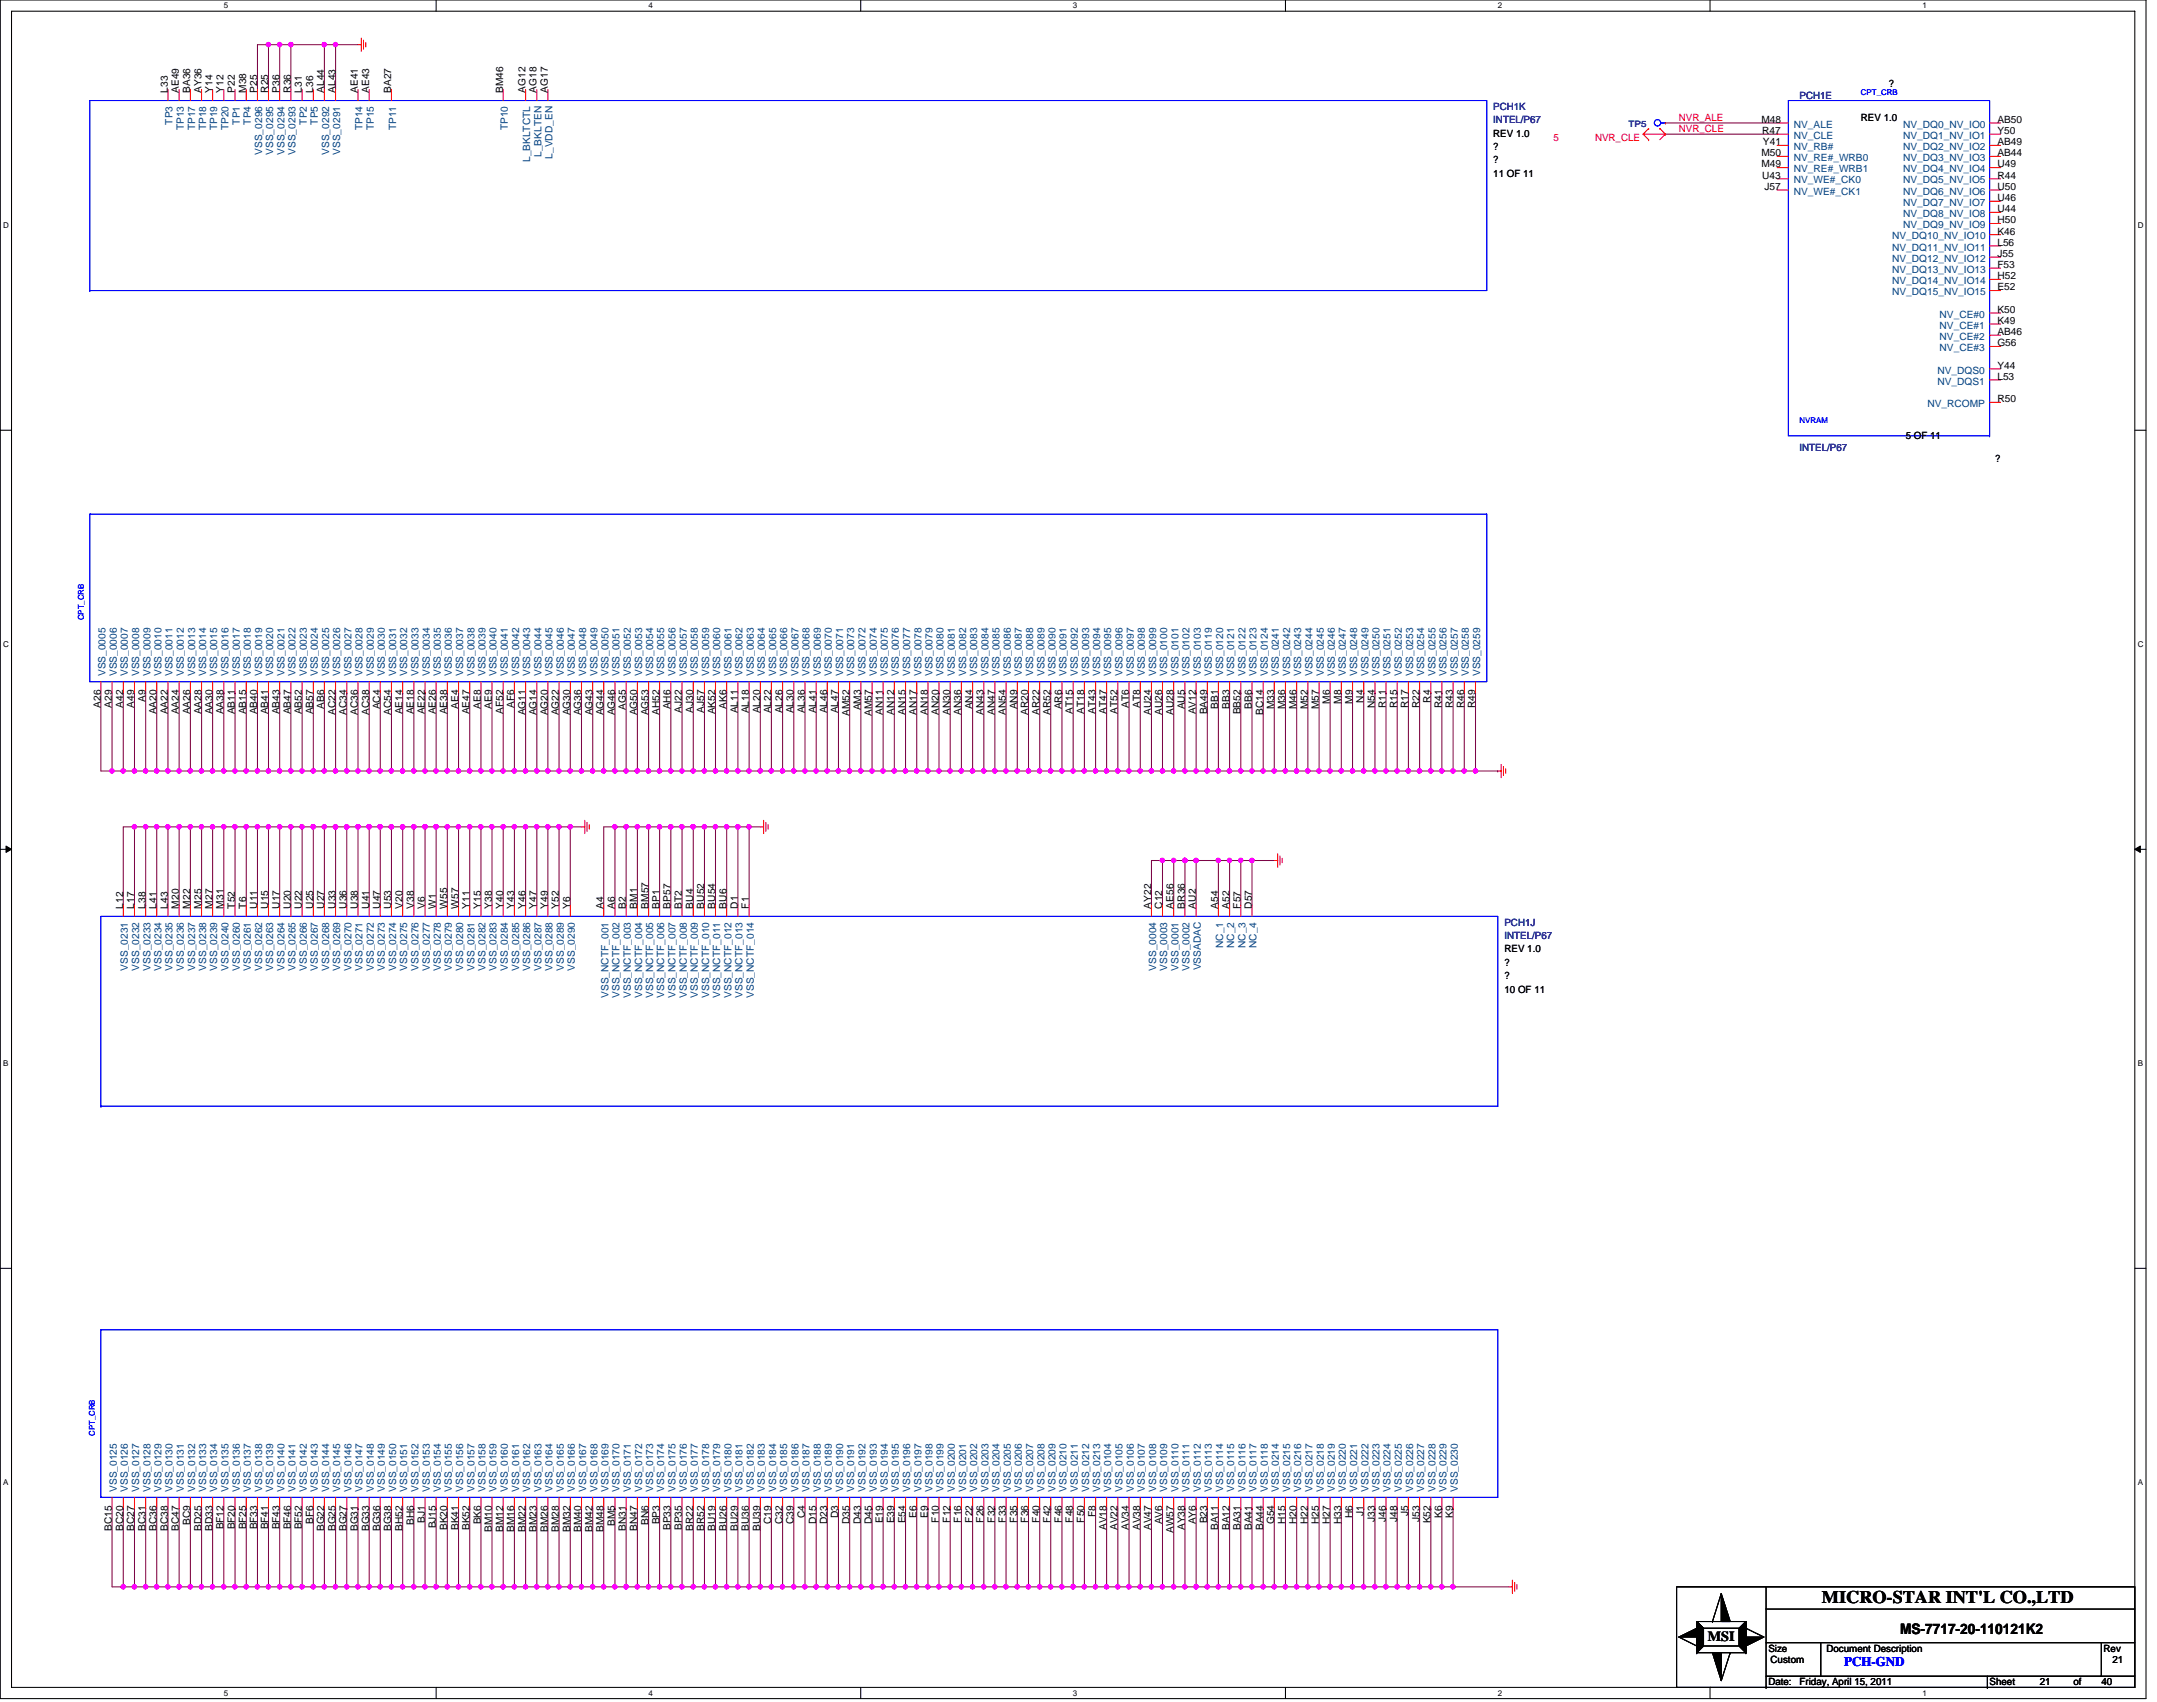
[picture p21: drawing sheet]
<svg xmlns="http://www.w3.org/2000/svg" width="265mm" height="209mm" viewBox="0 0 265 209" stroke-linecap="round" stroke-linejoin="round" font-family="sans-serif">
<defs><g id="words">
<text font-size="2.2" x="223.6" y="196.8">MICRO-STAR INT'L CO.,LTD</text>
<text font-size="1.8" x="233.2" y="200.5">MS-7717-20-110121K2</text>
<text font-size="1.7" x="209.6" y="201.4">MSI</text>
<text font-size="1.6" fill="#00f" x="226.4" y="204.5">PCH-GND</text>
<g font-size="1.2">
<text x="20.6" y="11.4" transform="rotate(-90 20.6 11.4)">L33</text>
<text x="22" y="11.4" transform="rotate(-90 22 11.4)">AE49</text>
<text x="23.3" y="11.4" transform="rotate(-90 23.3 11.4)">BA36</text>
<text x="24.7" y="11.4" transform="rotate(-90 24.7 11.4)">AY36</text>
<text x="26.1" y="11.4" transform="rotate(-90 26.1 11.4)">Y14</text>
<text x="27.4" y="11.4" transform="rotate(-90 27.4 11.4)">Y12</text>
<text x="28.8" y="11.4" transform="rotate(-90 28.8 11.4)">P22</text>
<text x="30.2" y="11.4" transform="rotate(-90 30.2 11.4)">M38</text>
<text x="31.6" y="11.4" transform="rotate(-90 31.6 11.4)">P25</text>
<text x="32.9" y="11.4" transform="rotate(-90 32.9 11.4)">R25</text>
<text x="34.3" y="11.4" transform="rotate(-90 34.3 11.4)">P36</text>
<text x="35.7" y="11.4" transform="rotate(-90 35.7 11.4)">R36</text>
<text x="37.1" y="11.4" transform="rotate(-90 37.1 11.4)">L31</text>
<text x="38.4" y="11.4" transform="rotate(-90 38.4 11.4)">L36</text>
<text x="39.8" y="11.4" transform="rotate(-90 39.8 11.4)">AL44</text>
<text x="41.2" y="11.4" transform="rotate(-90 41.2 11.4)">AL43</text>
<text x="43.9" y="11.4" transform="rotate(-90 43.9 11.4)">AE41</text>
<text x="45.3" y="11.4" transform="rotate(-90 45.3 11.4)">AE43</text>
<text x="48" y="11.4" transform="rotate(-90 48 11.4)">BA27</text>
<text x="61.7" y="11.4" transform="rotate(-90 61.7 11.4)">BM46</text>
<text x="64.5" y="11.4" transform="rotate(-90 64.5 11.4)">AG12</text>
<text x="65.9" y="11.4" transform="rotate(-90 65.9 11.4)">AG18</text>
<text x="67.2" y="11.4" transform="rotate(-90 67.2 11.4)">AG17</text>
<text x="231.8" y="10.7">?</text>
<text x="183.3" y="16.8">REV 1.0</text>
<text x="216.2" y="15.1">M48</text>
<text x="216.3" y="16.4">R47</text>
<text x="216.4" y="17.8">Y41</text>
<text x="228.4" y="14.8">REV 1.0</text>
<text x="245.1" y="15.1">AB50</text>
<text x="245.1" y="16.4">Y50</text>
<text x="245.1" y="17.8">AB49</text>
<text x="183.3" y="18.4">?</text>
<text x="183.3" y="20">?</text>
<text x="183.3" y="21.7">11 OF 11</text>
<text x="216.2" y="19.2">M50</text>
<text x="216.2" y="20.6">M49</text>
<text x="216.3" y="21.9">U43</text>
<text x="216.6" y="23.3">J57</text>
<text x="245.1" y="19.2">AB44</text>
<text x="245.1" y="20.6">U49</text>
<text x="245.1" y="21.9">R44</text>
<text x="245.1" y="23.3">U50</text>
<text x="245.1" y="28.8">K46</text>
<text x="245.1" y="27.4">H50</text>
<text x="245.1" y="24.7">U46</text>
<text x="245.1" y="26">U44</text>
<text x="245.1" y="30.2">L56</text>
<text x="245.1" y="31.5">J55</text>
<text x="245.1" y="32.9">F53</text>
<text x="245.1" y="34.3">H52</text>
<text x="245.1" y="35.6">E52</text>
<text x="245.1" y="38.4">K50</text>
<text x="245.1" y="39.8">K49</text>
<text x="245.1" y="41.1">AB46</text>
<text x="245.1" y="42.5">G56</text>
<text x="245.1" y="46.6">L53</text>
<text x="245.1" y="45.3">Y44</text>
<text x="233.9" y="53.9">5 OF 11</text>
<text x="245.1" y="49.4">R50</text>
<text x="244.9" y="56.7">?</text>
<text x="12.4" y="86.8" transform="rotate(-90 12.4 86.8)">A26</text>
<text x="13.7" y="86.8" transform="rotate(-90 13.7 86.8)">A29</text>
<text x="15.1" y="86.8" transform="rotate(-90 15.1 86.8)">A42</text>
<text x="16.5" y="86.8" transform="rotate(-90 16.5 86.8)">A49</text>
<text x="17.9" y="86.1" transform="rotate(-90 17.9 86.1)">A9</text>
<text x="19.2" y="87.7" transform="rotate(-90 19.2 87.7)">AA20</text>
<text x="20.6" y="87.7" transform="rotate(-90 20.6 87.7)">AA22</text>
<text x="22" y="87.7" transform="rotate(-90 22 87.7)">AA24</text>
<text x="23.3" y="87.7" transform="rotate(-90 23.3 87.7)">AA26</text>
<text x="24.7" y="87.7" transform="rotate(-90 24.7 87.7)">AA28</text>
<text x="26.1" y="87.7" transform="rotate(-90 26.1 87.7)">AA30</text>
<text x="27.4" y="87.7" transform="rotate(-90 27.4 87.7)">AA38</text>
<text x="28.8" y="87.7" transform="rotate(-90 28.8 87.7)">AB11</text>
<text x="30.2" y="87.7" transform="rotate(-90 30.2 87.7)">AB15</text>
<text x="31.6" y="87.7" transform="rotate(-90 31.6 87.7)">AB40</text>
<text x="32.9" y="87.7" transform="rotate(-90 32.9 87.7)">AB41</text>
<text x="34.3" y="87.7" transform="rotate(-90 34.3 87.7)">AB43</text>
<text x="35.7" y="87.7" transform="rotate(-90 35.7 87.7)">AB47</text>
<text x="37.1" y="87.7" transform="rotate(-90 37.1 87.7)">AB52</text>
<text x="38.4" y="87.7" transform="rotate(-90 38.4 87.7)">AB57</text>
<text x="39.8" y="87" transform="rotate(-90 39.8 87)">AB6</text>
<text x="41.2" y="87.8" transform="rotate(-90 41.2 87.8)">AC22</text>
<text x="42.5" y="87.8" transform="rotate(-90 42.5 87.8)">AC34</text>
<text x="43.9" y="87.8" transform="rotate(-90 43.9 87.8)">AC36</text>
<text x="45.3" y="87.8" transform="rotate(-90 45.3 87.8)">AC38</text>
<text x="46.6" y="87.1" transform="rotate(-90 46.6 87.1)">AC4</text>
<text x="48" y="87.8" transform="rotate(-90 48 87.8)">AC54</text>
<text x="49.4" y="87.7" transform="rotate(-90 49.4 87.7)">AE14</text>
<text x="50.8" y="87.7" transform="rotate(-90 50.8 87.7)">AE18</text>
<text x="52.2" y="87.7" transform="rotate(-90 52.2 87.7)">AE22</text>
<text x="53.5" y="87.7" transform="rotate(-90 53.5 87.7)">AE26</text>
<text x="54.9" y="87.7" transform="rotate(-90 54.9 87.7)">AE38</text>
<text x="56.3" y="87" transform="rotate(-90 56.3 87)">AE4</text>
<text x="57.6" y="87.7" transform="rotate(-90 57.6 87.7)">AE47</text>
<text x="59" y="87" transform="rotate(-90 59 87)">AE8</text>
<text x="60.4" y="87" transform="rotate(-90 60.4 87)">AE9</text>
<text x="61.7" y="87.6" transform="rotate(-90 61.7 87.6)">AF52</text>
<text x="63.1" y="86.9" transform="rotate(-90 63.1 86.9)">AF6</text>
<text x="64.5" y="87.8" transform="rotate(-90 64.5 87.8)">AG11</text>
<text x="65.9" y="87.8" transform="rotate(-90 65.9 87.8)">AG14</text>
<text x="67.2" y="87.8" transform="rotate(-90 67.2 87.8)">AG20</text>
<text x="68.6" y="87.8" transform="rotate(-90 68.6 87.8)">AG22</text>
<text x="70" y="87.8" transform="rotate(-90 70 87.8)">AG30</text>
<text x="71.3" y="87.8" transform="rotate(-90 71.3 87.8)">AG36</text>
<text x="72.7" y="87.8" transform="rotate(-90 72.7 87.8)">AG43</text>
<text x="74.1" y="87.8" transform="rotate(-90 74.1 87.8)">AG44</text>
<text x="75.5" y="87.8" transform="rotate(-90 75.5 87.8)">AG46</text>
<text x="76.8" y="87.1" transform="rotate(-90 76.8 87.1)">AG5</text>
<text x="78.2" y="87.8" transform="rotate(-90 78.2 87.8)">AG50</text>
<text x="79.6" y="87.8" transform="rotate(-90 79.6 87.8)">AG53</text>
<text x="80.9" y="87.8" transform="rotate(-90 80.9 87.8)">AH52</text>
<text x="82.3" y="87.1" transform="rotate(-90 82.3 87.1)">AH6</text>
<text x="83.7" y="87.5" transform="rotate(-90 83.7 87.5)">AJ22</text>
<text x="85.1" y="87.5" transform="rotate(-90 85.1 87.5)">AJ30</text>
<text x="86.4" y="87.5" transform="rotate(-90 86.4 87.5)">AJ57</text>
<text x="87.8" y="87.7" transform="rotate(-90 87.8 87.7)">AK52</text>
<text x="89.2" y="87" transform="rotate(-90 89.2 87)">AK6</text>
<text x="90.5" y="87.5" transform="rotate(-90 90.5 87.5)">AL11</text>
<text x="91.9" y="87.5" transform="rotate(-90 91.9 87.5)">AL18</text>
<text x="93.3" y="87.5" transform="rotate(-90 93.3 87.5)">AL20</text>
<text x="94.7" y="87.5" transform="rotate(-90 94.7 87.5)">AL22</text>
<text x="96" y="87.5" transform="rotate(-90 96 87.5)">AL26</text>
<text x="97.4" y="87.5" transform="rotate(-90 97.4 87.5)">AL30</text>
<text x="98.8" y="87.5" transform="rotate(-90 98.8 87.5)">AL36</text>
<text x="100.2" y="87.5" transform="rotate(-90 100.2 87.5)">AL41</text>
<text x="101.5" y="87.5" transform="rotate(-90 101.5 87.5)">AL46</text>
<text x="102.9" y="87.5" transform="rotate(-90 102.9 87.5)">AL47</text>
<text x="104.3" y="87.9" transform="rotate(-90 104.3 87.9)">AM52</text>
<text x="105.6" y="87.2" transform="rotate(-90 105.6 87.2)">AM3</text>
<text x="107" y="87.9" transform="rotate(-90 107 87.9)">AM57</text>
<text x="108.4" y="87.8" transform="rotate(-90 108.4 87.8)">AN11</text>
<text x="109.7" y="87.8" transform="rotate(-90 109.7 87.8)">AN12</text>
<text x="111.1" y="87.8" transform="rotate(-90 111.1 87.8)">AN15</text>
<text x="112.5" y="87.8" transform="rotate(-90 112.5 87.8)">AN17</text>
<text x="113.9" y="87.8" transform="rotate(-90 113.9 87.8)">AN18</text>
<text x="115.2" y="87.8" transform="rotate(-90 115.2 87.8)">AN20</text>
<text x="116.6" y="87.8" transform="rotate(-90 116.6 87.8)">AN30</text>
<text x="118" y="87.8" transform="rotate(-90 118 87.8)">AN36</text>
<text x="119.4" y="87.1" transform="rotate(-90 119.4 87.1)">AN4</text>
<text x="120.7" y="87.8" transform="rotate(-90 120.7 87.8)">AN43</text>
<text x="122.1" y="87.8" transform="rotate(-90 122.1 87.8)">AN47</text>
<text x="123.5" y="87.8" transform="rotate(-90 123.5 87.8)">AN54</text>
<text x="124.8" y="87.1" transform="rotate(-90 124.8 87.1)">AN9</text>
<text x="126.2" y="87.8" transform="rotate(-90 126.2 87.8)">AR20</text>
<text x="127.6" y="87.8" transform="rotate(-90 127.6 87.8)">AR22</text>
<text x="128.9" y="87.8" transform="rotate(-90 128.9 87.8)">AR52</text>
<text x="130.3" y="87.1" transform="rotate(-90 130.3 87.1)">AR6</text>
<text x="131.7" y="87.6" transform="rotate(-90 131.7 87.6)">AT15</text>
<text x="133.1" y="87.6" transform="rotate(-90 133.1 87.6)">AT18</text>
<text x="134.4" y="87.6" transform="rotate(-90 134.4 87.6)">AT43</text>
<text x="135.8" y="87.6" transform="rotate(-90 135.8 87.6)">AT47</text>
<text x="137.2" y="87.6" transform="rotate(-90 137.2 87.6)">AT52</text>
<text x="138.6" y="86.9" transform="rotate(-90 138.6 86.9)">AT6</text>
<text x="139.9" y="86.9" transform="rotate(-90 139.9 86.9)">AT8</text>
<text x="141.3" y="87.8" transform="rotate(-90 141.3 87.8)">AU24</text>
<text x="142.7" y="87.8" transform="rotate(-90 142.7 87.8)">AU26</text>
<text x="144" y="87.8" transform="rotate(-90 144 87.8)">AU28</text>
<text x="145.4" y="87.1" transform="rotate(-90 145.4 87.1)">AU5</text>
<text x="146.8" y="87.7" transform="rotate(-90 146.8 87.7)">AV12</text>
<text x="148.2" y="87.7" transform="rotate(-90 148.2 87.7)">BA49</text>
<text x="149.5" y="87" transform="rotate(-90 149.5 87)">BB1</text>
<text x="150.9" y="87" transform="rotate(-90 150.9 87)">BB3</text>
<text x="152.3" y="87.7" transform="rotate(-90 152.3 87.7)">BB52</text>
<text x="153.6" y="87" transform="rotate(-90 153.6 87)">BB6</text>
<text x="155" y="87.8" transform="rotate(-90 155 87.8)">BC14</text>
<text x="156.4" y="87.1" transform="rotate(-90 156.4 87.1)">M33</text>
<text x="157.8" y="87.1" transform="rotate(-90 157.8 87.1)">M36</text>
<text x="159.1" y="87.1" transform="rotate(-90 159.1 87.1)">M46</text>
<text x="160.5" y="87.1" transform="rotate(-90 160.5 87.1)">M52</text>
<text x="161.9" y="87.1" transform="rotate(-90 161.9 87.1)">M57</text>
<text x="163.2" y="86.4" transform="rotate(-90 163.2 86.4)">M6</text>
<text x="164.6" y="86.4" transform="rotate(-90 164.6 86.4)">M8</text>
<text x="166" y="86.4" transform="rotate(-90 166 86.4)">M9</text>
<text x="167.4" y="86.2" transform="rotate(-90 167.4 86.2)">N4</text>
<text x="168.7" y="86.9" transform="rotate(-90 168.7 86.9)">N54</text>
<text x="170.1" y="86.9" transform="rotate(-90 170.1 86.9)">R11</text>
<text x="171.5" y="86.9" transform="rotate(-90 171.5 86.9)">R15</text>
<text x="172.8" y="86.9" transform="rotate(-90 172.8 86.9)">R17</text>
<text x="174.2" y="86.9" transform="rotate(-90 174.2 86.9)">R22</text>
<text x="175.6" y="86.2" transform="rotate(-90 175.6 86.2)">R4</text>
<text x="176.9" y="86.9" transform="rotate(-90 176.9 86.9)">R41</text>
<text x="178.3" y="86.9" transform="rotate(-90 178.3 86.9)">R43</text>
<text x="179.7" y="86.9" transform="rotate(-90 179.7 86.9)">R46</text>
<text x="181.1" y="86.9" transform="rotate(-90 181.1 86.9)">R49</text>
<text x="15.1" y="111.5" transform="rotate(-90 15.1 111.5)">L12</text>
<text x="16.5" y="111.5" transform="rotate(-90 16.5 111.5)">L17</text>
<text x="17.9" y="111.5" transform="rotate(-90 17.9 111.5)">L38</text>
<text x="19.2" y="111.5" transform="rotate(-90 19.2 111.5)">L41</text>
<text x="20.6" y="111.5" transform="rotate(-90 20.6 111.5)">L43</text>
<text x="22" y="111.5" transform="rotate(-90 22 111.5)">M20</text>
<text x="23.3" y="111.5" transform="rotate(-90 23.3 111.5)">M22</text>
<text x="24.7" y="111.5" transform="rotate(-90 24.7 111.5)">M25</text>
<text x="26.1" y="111.5" transform="rotate(-90 26.1 111.5)">M27</text>
<text x="27.4" y="111.5" transform="rotate(-90 27.4 111.5)">M31</text>
<text x="28.8" y="111.5" transform="rotate(-90 28.8 111.5)">T52</text>
<text x="30.2" y="111.5" transform="rotate(-90 30.2 111.5)">T6</text>
<text x="31.6" y="111.5" transform="rotate(-90 31.6 111.5)">U11</text>
<text x="32.9" y="111.5" transform="rotate(-90 32.9 111.5)">U15</text>
<text x="34.3" y="111.5" transform="rotate(-90 34.3 111.5)">U17</text>
<text x="35.7" y="111.5" transform="rotate(-90 35.7 111.5)">U20</text>
<text x="37.1" y="111.5" transform="rotate(-90 37.1 111.5)">U22</text>
<text x="38.4" y="111.5" transform="rotate(-90 38.4 111.5)">U25</text>
<text x="39.8" y="111.5" transform="rotate(-90 39.8 111.5)">U27</text>
<text x="41.2" y="111.5" transform="rotate(-90 41.2 111.5)">U33</text>
<text x="42.5" y="111.5" transform="rotate(-90 42.5 111.5)">U36</text>
<text x="43.9" y="111.5" transform="rotate(-90 43.9 111.5)">U38</text>
<text x="45.3" y="111.5" transform="rotate(-90 45.3 111.5)">U41</text>
<text x="46.6" y="111.5" transform="rotate(-90 46.6 111.5)">U47</text>
<text x="48" y="111.5" transform="rotate(-90 48 111.5)">U53</text>
<text x="49.4" y="111.5" transform="rotate(-90 49.4 111.5)">V20</text>
<text x="50.8" y="111.5" transform="rotate(-90 50.8 111.5)">V38</text>
<text x="52.2" y="111.5" transform="rotate(-90 52.2 111.5)">V6</text>
<text x="53.5" y="111.5" transform="rotate(-90 53.5 111.5)">W1</text>
<text x="54.9" y="111.5" transform="rotate(-90 54.9 111.5)">W55</text>
<text x="56.3" y="111.5" transform="rotate(-90 56.3 111.5)">W57</text>
<text x="57.6" y="111.5" transform="rotate(-90 57.6 111.5)">Y11</text>
<text x="59" y="111.5" transform="rotate(-90 59 111.5)">Y15</text>
<text x="60.4" y="111.5" transform="rotate(-90 60.4 111.5)">Y38</text>
<text x="61.7" y="111.5" transform="rotate(-90 61.7 111.5)">Y40</text>
<text x="63.1" y="111.5" transform="rotate(-90 63.1 111.5)">Y43</text>
<text x="64.5" y="111.5" transform="rotate(-90 64.5 111.5)">Y46</text>
<text x="65.9" y="111.5" transform="rotate(-90 65.9 111.5)">Y47</text>
<text x="67.2" y="111.5" transform="rotate(-90 67.2 111.5)">Y49</text>
<text x="68.6" y="111.5" transform="rotate(-90 68.6 111.5)">Y52</text>
<text x="70" y="111.5" transform="rotate(-90 70 111.5)">Y6</text>
<text x="74.1" y="111.5" transform="rotate(-90 74.1 111.5)">A4</text>
<text x="75.5" y="111.5" transform="rotate(-90 75.5 111.5)">A6</text>
<text x="76.8" y="111.5" transform="rotate(-90 76.8 111.5)">B2</text>
<text x="78.2" y="111.5" transform="rotate(-90 78.2 111.5)">BM1</text>
<text x="79.6" y="111.5" transform="rotate(-90 79.6 111.5)">BM57</text>
<text x="80.9" y="111.5" transform="rotate(-90 80.9 111.5)">BP1</text>
<text x="82.3" y="111.5" transform="rotate(-90 82.3 111.5)">BP57</text>
<text x="83.7" y="111.5" transform="rotate(-90 83.7 111.5)">BT2</text>
<text x="85.1" y="111.5" transform="rotate(-90 85.1 111.5)">BU4</text>
<text x="86.4" y="111.5" transform="rotate(-90 86.4 111.5)">BU52</text>
<text x="87.8" y="111.5" transform="rotate(-90 87.8 111.5)">BU54</text>
<text x="89.2" y="111.5" transform="rotate(-90 89.2 111.5)">BU6</text>
<text x="90.5" y="111.5" transform="rotate(-90 90.5 111.5)">D1</text>
<text x="91.9" y="111.5" transform="rotate(-90 91.9 111.5)">F1</text>
<text x="141.3" y="111.5" transform="rotate(-90 141.3 111.5)">AY22</text>
<text x="142.7" y="111.5" transform="rotate(-90 142.7 111.5)">C12</text>
<text x="144" y="111.5" transform="rotate(-90 144 111.5)">AE56</text>
<text x="145.4" y="111.5" transform="rotate(-90 145.4 111.5)">BR36</text>
<text x="146.8" y="111.5" transform="rotate(-90 146.8 111.5)">AU2</text>
<text x="149.5" y="111.5" transform="rotate(-90 149.5 111.5)">A54</text>
<text x="150.9" y="111.5" transform="rotate(-90 150.9 111.5)">A52</text>
<text x="152.3" y="111.5" transform="rotate(-90 152.3 111.5)">F57</text>
<text x="153.6" y="111.5" transform="rotate(-90 153.6 111.5)">D57</text>
<text x="184.7" y="116.9">REV 1.0</text>
<text x="184.7" y="118.5">?</text>
<text x="184.7" y="120.2">?</text>
<text x="184.7" y="121.8">10 OF 11</text>
<text x="13.7" y="187.9" transform="rotate(-90 13.7 187.9)">BC15</text>
<text x="15.1" y="187.9" transform="rotate(-90 15.1 187.9)">BC20</text>
<text x="16.5" y="187.9" transform="rotate(-90 16.5 187.9)">BC27</text>
<text x="17.9" y="187.9" transform="rotate(-90 17.9 187.9)">BC31</text>
<text x="19.2" y="187.9" transform="rotate(-90 19.2 187.9)">BC36</text>
<text x="20.6" y="187.9" transform="rotate(-90 20.6 187.9)">BC38</text>
<text x="22" y="187.9" transform="rotate(-90 22 187.9)">BC47</text>
<text x="23.3" y="187.2" transform="rotate(-90 23.3 187.2)">BC9</text>
<text x="24.7" y="187.9" transform="rotate(-90 24.7 187.9)">BD25</text>
<text x="26.1" y="187.9" transform="rotate(-90 26.1 187.9)">BD33</text>
<text x="27.4" y="187.7" transform="rotate(-90 27.4 187.7)">BF12</text>
<text x="28.8" y="187.7" transform="rotate(-90 28.8 187.7)">BF20</text>
<text x="30.2" y="187.7" transform="rotate(-90 30.2 187.7)">BF25</text>
<text x="31.6" y="187.7" transform="rotate(-90 31.6 187.7)">BF33</text>
<text x="32.9" y="187.7" transform="rotate(-90 32.9 187.7)">BF41</text>
<text x="34.3" y="187.7" transform="rotate(-90 34.3 187.7)">BF43</text>
<text x="35.7" y="187.7" transform="rotate(-90 35.7 187.7)">BF46</text>
<text x="37.1" y="187.7" transform="rotate(-90 37.1 187.7)">BF52</text>
<text x="38.4" y="187" transform="rotate(-90 38.4 187)">BF6</text>
<text x="39.8" y="187.9" transform="rotate(-90 39.8 187.9)">BG22</text>
<text x="41.2" y="187.9" transform="rotate(-90 41.2 187.9)">BG25</text>
<text x="42.5" y="187.9" transform="rotate(-90 42.5 187.9)">BG27</text>
<text x="43.9" y="187.9" transform="rotate(-90 43.9 187.9)">BG31</text>
<text x="45.3" y="187.9" transform="rotate(-90 45.3 187.9)">BG33</text>
<text x="46.6" y="187.9" transform="rotate(-90 46.6 187.9)">BG36</text>
<text x="48" y="187.9" transform="rotate(-90 48 187.9)">BG38</text>
<text x="49.4" y="187.9" transform="rotate(-90 49.4 187.9)">BH52</text>
<text x="50.8" y="187.2" transform="rotate(-90 50.8 187.2)">BH6</text>
<text x="52.2" y="186.9" transform="rotate(-90 52.2 186.9)">BJ1</text>
<text x="53.5" y="187.6" transform="rotate(-90 53.5 187.6)">BJ15</text>
<text x="54.9" y="187.8" transform="rotate(-90 54.9 187.8)">BK20</text>
<text x="56.3" y="187.8" transform="rotate(-90 56.3 187.8)">BK41</text>
<text x="57.6" y="187.8" transform="rotate(-90 57.6 187.8)">BK52</text>
<text x="59" y="187.1" transform="rotate(-90 59 187.1)">BK6</text>
<text x="60.4" y="188" transform="rotate(-90 60.4 188)">BM10</text>
<text x="61.7" y="188" transform="rotate(-90 61.7 188)">BM12</text>
<text x="63.1" y="188" transform="rotate(-90 63.1 188)">BM16</text>
<text x="64.5" y="188" transform="rotate(-90 64.5 188)">BM22</text>
<text x="65.9" y="188" transform="rotate(-90 65.9 188)">BM23</text>
<text x="67.2" y="188" transform="rotate(-90 67.2 188)">BM26</text>
<text x="68.6" y="188" transform="rotate(-90 68.6 188)">BM28</text>
<text x="70" y="188" transform="rotate(-90 70 188)">BM32</text>
<text x="71.3" y="188" transform="rotate(-90 71.3 188)">BM40</text>
<text x="72.7" y="188" transform="rotate(-90 72.7 188)">BM42</text>
<text x="74.1" y="188" transform="rotate(-90 74.1 188)">BM48</text>
<text x="75.5" y="187.3" transform="rotate(-90 75.5 187.3)">BM5</text>
<text x="76.8" y="187.9" transform="rotate(-90 76.8 187.9)">BN31</text>
<text x="78.2" y="187.9" transform="rotate(-90 78.2 187.9)">BN47</text>
<text x="79.6" y="187.2" transform="rotate(-90 79.6 187.2)">BN6</text>
<text x="80.9" y="187.1" transform="rotate(-90 80.9 187.1)">BP3</text>
<text x="82.3" y="187.8" transform="rotate(-90 82.3 187.8)">BP33</text>
<text x="83.7" y="187.8" transform="rotate(-90 83.7 187.8)">BP35</text>
<text x="85.1" y="187.9" transform="rotate(-90 85.1 187.9)">BR22</text>
<text x="86.4" y="187.9" transform="rotate(-90 86.4 187.9)">BR52</text>
<text x="87.8" y="187.9" transform="rotate(-90 87.8 187.9)">BU19</text>
<text x="89.2" y="187.9" transform="rotate(-90 89.2 187.9)">BU26</text>
<text x="90.5" y="187.9" transform="rotate(-90 90.5 187.9)">BU29</text>
<text x="91.9" y="187.9" transform="rotate(-90 91.9 187.9)">BU36</text>
<text x="93.3" y="187.9" transform="rotate(-90 93.3 187.9)">BU39</text>
<text x="94.7" y="187.1" transform="rotate(-90 94.7 187.1)">C19</text>
<text x="96" y="187.1" transform="rotate(-90 96 187.1)">C32</text>
<text x="97.4" y="187.1" transform="rotate(-90 97.4 187.1)">C39</text>
<text x="98.8" y="186.4" transform="rotate(-90 98.8 186.4)">C4</text>
<text x="100.2" y="187.1" transform="rotate(-90 100.2 187.1)">D15</text>
<text x="101.5" y="187.1" transform="rotate(-90 101.5 187.1)">D23</text>
<text x="102.9" y="186.4" transform="rotate(-90 102.9 186.4)">D3</text>
<text x="104.3" y="187.1" transform="rotate(-90 104.3 187.1)">D35</text>
<text x="105.6" y="187.1" transform="rotate(-90 105.6 187.1)">D43</text>
<text x="107" y="187.1" transform="rotate(-90 107 187.1)">D45</text>
<text x="108.4" y="187" transform="rotate(-90 108.4 187)">E19</text>
<text x="109.7" y="187" transform="rotate(-90 109.7 187)">E39</text>
<text x="111.1" y="187" transform="rotate(-90 111.1 187)">E54</text>
<text x="112.5" y="186.3" transform="rotate(-90 112.5 186.3)">E6</text>
<text x="113.9" y="186.3" transform="rotate(-90 113.9 186.3)">E9</text>
<text x="115.2" y="186.9" transform="rotate(-90 115.2 186.9)">F10</text>
<text x="116.6" y="186.9" transform="rotate(-90 116.6 186.9)">F12</text>
<text x="118" y="186.9" transform="rotate(-90 118 186.9)">F16</text>
<text x="119.4" y="186.9" transform="rotate(-90 119.4 186.9)">F22</text>
<text x="120.7" y="186.9" transform="rotate(-90 120.7 186.9)">F26</text>
<text x="122.1" y="186.9" transform="rotate(-90 122.1 186.9)">F32</text>
<text x="123.5" y="186.9" transform="rotate(-90 123.5 186.9)">F33</text>
<text x="124.8" y="186.9" transform="rotate(-90 124.8 186.9)">F35</text>
<text x="126.2" y="186.9" transform="rotate(-90 126.2 186.9)">F36</text>
<text x="127.6" y="186.9" transform="rotate(-90 127.6 186.9)">F40</text>
<text x="128.9" y="186.9" transform="rotate(-90 128.9 186.9)">F42</text>
<text x="130.3" y="186.9" transform="rotate(-90 130.3 186.9)">F46</text>
<text x="131.7" y="186.9" transform="rotate(-90 131.7 186.9)">F48</text>
<text x="133.1" y="186.9" transform="rotate(-90 133.1 186.9)">F50</text>
<text x="134.4" y="186.2" transform="rotate(-90 134.4 186.2)">F8</text>
<text x="135.8" y="187.8" transform="rotate(-90 135.8 187.8)">AV18</text>
<text x="137.2" y="187.8" transform="rotate(-90 137.2 187.8)">AV22</text>
<text x="138.6" y="187.8" transform="rotate(-90 138.6 187.8)">AV34</text>
<text x="139.9" y="187.8" transform="rotate(-90 139.9 187.8)">AV38</text>
<text x="141.3" y="187.8" transform="rotate(-90 141.3 187.8)">AV47</text>
<text x="142.7" y="187.1" transform="rotate(-90 142.7 187.1)">AV6</text>
<text x="144" y="188.2" transform="rotate(-90 144 188.2)">AW57</text>
<text x="145.4" y="187.8" transform="rotate(-90 145.4 187.8)">AY38</text>
<text x="146.8" y="187.1" transform="rotate(-90 146.8 187.1)">AY6</text>
<text x="148.2" y="187" transform="rotate(-90 148.2 187)">B23</text>
<text x="149.5" y="187.8" transform="rotate(-90 149.5 187.8)">BA11</text>
<text x="150.9" y="187.8" transform="rotate(-90 150.9 187.8)">BA12</text>
<text x="152.3" y="187.8" transform="rotate(-90 152.3 187.8)">BA31</text>
<text x="153.6" y="187.8" transform="rotate(-90 153.6 187.8)">BA41</text>
<text x="155" y="187.8" transform="rotate(-90 155 187.8)">BA44</text>
<text x="156.4" y="187.1" transform="rotate(-90 156.4 187.1)">G54</text>
<text x="157.8" y="187.1" transform="rotate(-90 157.8 187.1)">H15</text>
<text x="159.1" y="187.1" transform="rotate(-90 159.1 187.1)">H20</text>
<text x="160.5" y="187.1" transform="rotate(-90 160.5 187.1)">H22</text>
<text x="161.9" y="187.1" transform="rotate(-90 161.9 187.1)">H25</text>
<text x="163.2" y="187.1" transform="rotate(-90 163.2 187.1)">H27</text>
<text x="164.6" y="187.1" transform="rotate(-90 164.6 187.1)">H33</text>
<text x="166" y="186.4" transform="rotate(-90 166 186.4)">H6</text>
<text x="167.4" y="186.1" transform="rotate(-90 167.4 186.1)">J1</text>
<text x="168.7" y="186.8" transform="rotate(-90 168.7 186.8)">J33</text>
<text x="170.1" y="186.8" transform="rotate(-90 170.1 186.8)">J46</text>
<text x="171.5" y="186.8" transform="rotate(-90 171.5 186.8)">J48</text>
<text x="172.8" y="186.1" transform="rotate(-90 172.8 186.1)">J5</text>
<text x="174.2" y="186.8" transform="rotate(-90 174.2 186.8)">J53</text>
<text x="175.6" y="187" transform="rotate(-90 175.6 187)">K52</text>
<text x="176.9" y="186.3" transform="rotate(-90 176.9 186.3)">K6</text>
<text x="178.3" y="186.3" transform="rotate(-90 178.3 186.3)">K9</text>
<text x="217" y="202.8">Size</text>
<text x="224.2" y="202.8">Document Description</text>
<text x="258.2" y="202.8">Rev</text>
<text x="217" y="206.9">Date:</text>
<text x="217.3" y="204.1">Custom</text>
<text x="220.9" y="206.9">Friday, April 15, 2011</text>
<text x="244.2" y="206.9">Sheet</text>
<text x="250.4" y="206.9">21</text>
<text x="254.5" y="206.9">of</text>
<text x="257.9" y="206.9">40</text>
<text x="259.3" y="204.1">21</text>
</g>
<g font-size="1.2" fill="#004080">
<text x="21.2" y="15.3" transform="rotate(-90 21.2 15.3)">TP3</text>
<text x="22.6" y="16" transform="rotate(-90 22.6 16)">TP13</text>
<text x="23.9" y="16" transform="rotate(-90 23.9 16)">TP17</text>
<text x="25.3" y="16" transform="rotate(-90 25.3 16)">TP18</text>
<text x="26.7" y="16" transform="rotate(-90 26.7 16)">TP19</text>
<text x="28" y="16" transform="rotate(-90 28 16)">TP20</text>
<text x="29.4" y="15.3" transform="rotate(-90 29.4 15.3)">TP1</text>
<text x="30.8" y="15.3" transform="rotate(-90 30.8 15.3)">TP4</text>
<text x="37.7" y="15.3" transform="rotate(-90 37.7 15.3)">TP2</text>
<text x="39" y="15.3" transform="rotate(-90 39 15.3)">TP5</text>
<text x="44.5" y="16" transform="rotate(-90 44.5 16)">TP14</text>
<text x="45.9" y="16" transform="rotate(-90 45.9 16)">TP15</text>
<text x="48.6" y="16" transform="rotate(-90 48.6 16)">TP11</text>
<text x="62.3" y="16" transform="rotate(-90 62.3 16)">TP10</text>
<text x="220.2" y="17">NV_CLE</text>
<text x="220.2" y="15.7">NV_ALE</text>
<text x="233.6" y="15.7">NV_DQ0_NV_IO0</text>
<text x="233.6" y="17">NV_DQ1_NV_IO1</text>
<text x="32.2" y="19" transform="rotate(-90 32.2 19)">VSS_0296</text>
<text x="33.5" y="19" transform="rotate(-90 33.5 19)">VSS_0295</text>
<text x="34.9" y="19" transform="rotate(-90 34.9 19)">VSS_0294</text>
<text x="36.3" y="19" transform="rotate(-90 36.3 19)">VSS_0293</text>
<text x="40.4" y="19" transform="rotate(-90 40.4 19)">VSS_0292</text>
<text x="41.8" y="19" transform="rotate(-90 41.8 19)">VSS_0291</text>
<text x="65.1" y="19.9" transform="rotate(-90 65.1 19.9)">L_BKLTCTL</text>
<text x="66.5" y="19.3" transform="rotate(-90 66.5 19.3)">L_BKLTEN</text>
<text x="67.8" y="19.5" transform="rotate(-90 67.8 19.5)">L_VDD_EN</text>
<text x="220.2" y="19.8">NV_RE#_WRB0</text>
<text x="220.2" y="18.4">NV_RB#</text>
<text x="220.2" y="21.1">NV_RE#_WRB1</text>
<text x="220.2" y="22.5">NV_WE#_CK0</text>
<text x="220.2" y="23.9">NV_WE#_CK1</text>
<text x="233.6" y="18.4">NV_DQ2_NV_IO2</text>
<text x="233.6" y="19.8">NV_DQ3_NV_IO3</text>
<text x="233.6" y="21.1">NV_DQ4_NV_IO4</text>
<text x="233.6" y="22.5">NV_DQ5_NV_IO5</text>
<text x="233.6" y="23.9">NV_DQ6_NV_IO6</text>
<text x="232.2" y="29.4">NV_DQ10_NV_IO10</text>
<text x="233.6" y="28">NV_DQ9_NV_IO9</text>
<text x="233.6" y="25.3">NV_DQ7_NV_IO7</text>
<text x="233.6" y="26.6">NV_DQ8_NV_IO8</text>
<text x="232.2" y="30.8">NV_DQ11_NV_IO11</text>
<text x="232.2" y="32.1">NV_DQ12_NV_IO12</text>
<text x="232.2" y="33.5">NV_DQ13_NV_IO13</text>
<text x="232.2" y="34.9">NV_DQ14_NV_IO14</text>
<text x="232.2" y="36.2">NV_DQ15_NV_IO15</text>
<text x="238.1" y="39">NV_CE#0</text>
<text x="238.1" y="40.3">NV_CE#1</text>
<text x="238.1" y="41.7">NV_CE#2</text>
<text x="237.8" y="47.2">NV_DQS1</text>
<text x="237.8" y="45.8">NV_DQS0</text>
<text x="238.1" y="43.1">NV_CE#3</text>
<text x="236.6" y="50">NV_RCOMP</text>
<text x="13" y="83" transform="rotate(-90 13 83)">VSS_0005</text>
<text x="14.3" y="83" transform="rotate(-90 14.3 83)">VSS_0006</text>
<text x="15.7" y="83" transform="rotate(-90 15.7 83)">VSS_0007</text>
<text x="17.1" y="83" transform="rotate(-90 17.1 83)">VSS_0008</text>
<text x="18.5" y="83" transform="rotate(-90 18.5 83)">VSS_0009</text>
<text x="19.8" y="83" transform="rotate(-90 19.8 83)">VSS_0010</text>
<text x="21.2" y="83" transform="rotate(-90 21.2 83)">VSS_0011</text>
<text x="22.6" y="83" transform="rotate(-90 22.6 83)">VSS_0012</text>
<text x="23.9" y="83" transform="rotate(-90 23.9 83)">VSS_0013</text>
<text x="25.3" y="83" transform="rotate(-90 25.3 83)">VSS_0014</text>
<text x="26.7" y="83" transform="rotate(-90 26.7 83)">VSS_0015</text>
<text x="28" y="83" transform="rotate(-90 28 83)">VSS_0016</text>
<text x="29.4" y="83" transform="rotate(-90 29.4 83)">VSS_0017</text>
<text x="30.8" y="83" transform="rotate(-90 30.8 83)">VSS_0018</text>
<text x="32.2" y="83" transform="rotate(-90 32.2 83)">VSS_0019</text>
<text x="33.5" y="83" transform="rotate(-90 33.5 83)">VSS_0020</text>
<text x="34.9" y="83" transform="rotate(-90 34.9 83)">VSS_0021</text>
<text x="36.3" y="83" transform="rotate(-90 36.3 83)">VSS_0022</text>
<text x="37.7" y="83" transform="rotate(-90 37.7 83)">VSS_0023</text>
<text x="39" y="83" transform="rotate(-90 39 83)">VSS_0024</text>
<text x="40.4" y="83" transform="rotate(-90 40.4 83)">VSS_0025</text>
<text x="41.8" y="83" transform="rotate(-90 41.8 83)">VSS_0026</text>
<text x="43.1" y="83" transform="rotate(-90 43.1 83)">VSS_0027</text>
<text x="44.5" y="83" transform="rotate(-90 44.5 83)">VSS_0028</text>
<text x="45.9" y="83" transform="rotate(-90 45.9 83)">VSS_0029</text>
<text x="47.2" y="83" transform="rotate(-90 47.2 83)">VSS_0030</text>
<text x="48.6" y="83" transform="rotate(-90 48.6 83)">VSS_0031</text>
<text x="50" y="83" transform="rotate(-90 50 83)">VSS_0032</text>
<text x="51.4" y="83" transform="rotate(-90 51.4 83)">VSS_0033</text>
<text x="52.7" y="83" transform="rotate(-90 52.7 83)">VSS_0034</text>
<text x="54.1" y="83" transform="rotate(-90 54.1 83)">VSS_0035</text>
<text x="55.5" y="83" transform="rotate(-90 55.5 83)">VSS_0036</text>
<text x="56.9" y="83" transform="rotate(-90 56.9 83)">VSS_0037</text>
<text x="58.2" y="83" transform="rotate(-90 58.2 83)">VSS_0038</text>
<text x="59.6" y="83" transform="rotate(-90 59.6 83)">VSS_0039</text>
<text x="61" y="83" transform="rotate(-90 61 83)">VSS_0040</text>
<text x="62.3" y="83" transform="rotate(-90 62.3 83)">VSS_0041</text>
<text x="63.7" y="83" transform="rotate(-90 63.7 83)">VSS_0042</text>
<text x="65.1" y="83" transform="rotate(-90 65.1 83)">VSS_0043</text>
<text x="66.5" y="83" transform="rotate(-90 66.5 83)">VSS_0044</text>
<text x="67.8" y="83" transform="rotate(-90 67.8 83)">VSS_0045</text>
<text x="69.2" y="83" transform="rotate(-90 69.2 83)">VSS_0046</text>
<text x="70.6" y="83" transform="rotate(-90 70.6 83)">VSS_0047</text>
<text x="71.9" y="83" transform="rotate(-90 71.9 83)">VSS_0048</text>
<text x="73.3" y="83" transform="rotate(-90 73.3 83)">VSS_0049</text>
<text x="74.7" y="83" transform="rotate(-90 74.7 83)">VSS_0050</text>
<text x="76" y="83" transform="rotate(-90 76 83)">VSS_0051</text>
<text x="77.4" y="83" transform="rotate(-90 77.4 83)">VSS_0052</text>
<text x="78.8" y="83" transform="rotate(-90 78.8 83)">VSS_0053</text>
<text x="80.2" y="83" transform="rotate(-90 80.2 83)">VSS_0054</text>
<text x="81.5" y="83" transform="rotate(-90 81.5 83)">VSS_0055</text>
<text x="82.9" y="83" transform="rotate(-90 82.9 83)">VSS_0056</text>
<text x="84.3" y="83" transform="rotate(-90 84.3 83)">VSS_0057</text>
<text x="85.7" y="83" transform="rotate(-90 85.7 83)">VSS_0058</text>
<text x="87" y="83" transform="rotate(-90 87 83)">VSS_0059</text>
<text x="88.4" y="83" transform="rotate(-90 88.4 83)">VSS_0060</text>
<text x="89.8" y="83" transform="rotate(-90 89.8 83)">VSS_0061</text>
<text x="91.1" y="83" transform="rotate(-90 91.1 83)">VSS_0062</text>
<text x="92.5" y="83" transform="rotate(-90 92.5 83)">VSS_0063</text>
<text x="93.9" y="83" transform="rotate(-90 93.9 83)">VSS_0064</text>
<text x="95.2" y="83" transform="rotate(-90 95.2 83)">VSS_0065</text>
<text x="96.6" y="83" transform="rotate(-90 96.6 83)">VSS_0066</text>
<text x="98" y="83" transform="rotate(-90 98 83)">VSS_0067</text>
<text x="99.4" y="83" transform="rotate(-90 99.4 83)">VSS_0068</text>
<text x="100.7" y="83" transform="rotate(-90 100.7 83)">VSS_0069</text>
<text x="102.1" y="83" transform="rotate(-90 102.1 83)">VSS_0070</text>
<text x="103.5" y="83" transform="rotate(-90 103.5 83)">VSS_0071</text>
<text x="104.9" y="83" transform="rotate(-90 104.9 83)">VSS_0073</text>
<text x="106.2" y="83" transform="rotate(-90 106.2 83)">VSS_0072</text>
<text x="107.6" y="83" transform="rotate(-90 107.6 83)">VSS_0074</text>
<text x="109" y="83" transform="rotate(-90 109 83)">VSS_0075</text>
<text x="110.3" y="83" transform="rotate(-90 110.3 83)">VSS_0076</text>
<text x="111.7" y="83" transform="rotate(-90 111.7 83)">VSS_0077</text>
<text x="113.1" y="83" transform="rotate(-90 113.1 83)">VSS_0078</text>
<text x="114.5" y="83" transform="rotate(-90 114.5 83)">VSS_0079</text>
<text x="115.8" y="83" transform="rotate(-90 115.8 83)">VSS_0080</text>
<text x="117.2" y="83" transform="rotate(-90 117.2 83)">VSS_0081</text>
<text x="118.6" y="83" transform="rotate(-90 118.6 83)">VSS_0082</text>
<text x="119.9" y="83" transform="rotate(-90 119.9 83)">VSS_0083</text>
<text x="121.3" y="83" transform="rotate(-90 121.3 83)">VSS_0084</text>
<text x="122.7" y="83" transform="rotate(-90 122.7 83)">VSS_0085</text>
<text x="124.1" y="83" transform="rotate(-90 124.1 83)">VSS_0086</text>
<text x="125.4" y="83" transform="rotate(-90 125.4 83)">VSS_0087</text>
<text x="126.8" y="83" transform="rotate(-90 126.8 83)">VSS_0088</text>
<text x="128.2" y="83" transform="rotate(-90 128.2 83)">VSS_0089</text>
<text x="129.5" y="83" transform="rotate(-90 129.5 83)">VSS_0090</text>
<text x="130.9" y="83" transform="rotate(-90 130.9 83)">VSS_0091</text>
<text x="132.3" y="83" transform="rotate(-90 132.3 83)">VSS_0092</text>
<text x="133.7" y="83" transform="rotate(-90 133.7 83)">VSS_0093</text>
<text x="135" y="83" transform="rotate(-90 135 83)">VSS_0094</text>
<text x="136.4" y="83" transform="rotate(-90 136.4 83)">VSS_0095</text>
<text x="137.8" y="83" transform="rotate(-90 137.8 83)">VSS_0096</text>
<text x="139.1" y="83" transform="rotate(-90 139.1 83)">VSS_0097</text>
<text x="140.5" y="83" transform="rotate(-90 140.5 83)">VSS_0098</text>
<text x="141.9" y="83" transform="rotate(-90 141.9 83)">VSS_0099</text>
<text x="143.3" y="83" transform="rotate(-90 143.3 83)">VSS_0100</text>
<text x="144.6" y="83" transform="rotate(-90 144.6 83)">VSS_0101</text>
<text x="146" y="83" transform="rotate(-90 146 83)">VSS_0102</text>
<text x="147.4" y="83" transform="rotate(-90 147.4 83)">VSS_0103</text>
<text x="148.8" y="83" transform="rotate(-90 148.8 83)">VSS_0119</text>
<text x="150.1" y="83" transform="rotate(-90 150.1 83)">VSS_0120</text>
<text x="151.5" y="83" transform="rotate(-90 151.5 83)">VSS_0121</text>
<text x="152.9" y="83" transform="rotate(-90 152.9 83)">VSS_0122</text>
<text x="154.2" y="83" transform="rotate(-90 154.2 83)">VSS_0123</text>
<text x="155.6" y="83" transform="rotate(-90 155.6 83)">VSS_0124</text>
<text x="157" y="83" transform="rotate(-90 157 83)">VSS_0241</text>
<text x="158.3" y="83" transform="rotate(-90 158.3 83)">VSS_0242</text>
<text x="159.7" y="83" transform="rotate(-90 159.7 83)">VSS_0243</text>
<text x="161.1" y="83" transform="rotate(-90 161.1 83)">VSS_0244</text>
<text x="162.5" y="83" transform="rotate(-90 162.5 83)">VSS_0245</text>
<text x="163.8" y="83" transform="rotate(-90 163.8 83)">VSS_0246</text>
<text x="165.2" y="83" transform="rotate(-90 165.2 83)">VSS_0247</text>
<text x="166.6" y="83" transform="rotate(-90 166.6 83)">VSS_0248</text>
<text x="168" y="83" transform="rotate(-90 168 83)">VSS_0249</text>
<text x="169.3" y="83" transform="rotate(-90 169.3 83)">VSS_0250</text>
<text x="170.7" y="83" transform="rotate(-90 170.7 83)">VSS_0251</text>
<text x="172.1" y="83" transform="rotate(-90 172.1 83)">VSS_0252</text>
<text x="173.4" y="83" transform="rotate(-90 173.4 83)">VSS_0253</text>
<text x="174.8" y="83" transform="rotate(-90 174.8 83)">VSS_0254</text>
<text x="176.2" y="83" transform="rotate(-90 176.2 83)">VSS_0255</text>
<text x="177.5" y="83" transform="rotate(-90 177.5 83)">VSS_0256</text>
<text x="178.9" y="83" transform="rotate(-90 178.9 83)">VSS_0257</text>
<text x="180.3" y="83" transform="rotate(-90 180.3 83)">VSS_0258</text>
<text x="181.7" y="83" transform="rotate(-90 181.7 83)">VSS_0259</text>
<text x="15.7" y="119.1" transform="rotate(-90 15.7 119.1)">VSS_0231</text>
<text x="17.1" y="119.1" transform="rotate(-90 17.1 119.1)">VSS_0232</text>
<text x="18.5" y="119.1" transform="rotate(-90 18.5 119.1)">VSS_0233</text>
<text x="19.8" y="119.1" transform="rotate(-90 19.8 119.1)">VSS_0234</text>
<text x="21.2" y="119.1" transform="rotate(-90 21.2 119.1)">VSS_0235</text>
<text x="22.6" y="119.1" transform="rotate(-90 22.6 119.1)">VSS_0236</text>
<text x="23.9" y="119.1" transform="rotate(-90 23.9 119.1)">VSS_0237</text>
<text x="25.3" y="119.1" transform="rotate(-90 25.3 119.1)">VSS_0238</text>
<text x="26.7" y="119.1" transform="rotate(-90 26.7 119.1)">VSS_0239</text>
<text x="28" y="119.1" transform="rotate(-90 28 119.1)">VSS_0240</text>
<text x="29.4" y="119.1" transform="rotate(-90 29.4 119.1)">VSS_0260</text>
<text x="30.8" y="119.1" transform="rotate(-90 30.8 119.1)">VSS_0261</text>
<text x="32.2" y="119.1" transform="rotate(-90 32.2 119.1)">VSS_0262</text>
<text x="33.5" y="119.1" transform="rotate(-90 33.5 119.1)">VSS_0263</text>
<text x="34.9" y="119.1" transform="rotate(-90 34.9 119.1)">VSS_0264</text>
<text x="36.3" y="119.1" transform="rotate(-90 36.3 119.1)">VSS_0265</text>
<text x="37.7" y="119.1" transform="rotate(-90 37.7 119.1)">VSS_0266</text>
<text x="39" y="119.1" transform="rotate(-90 39 119.1)">VSS_0267</text>
<text x="40.4" y="119.1" transform="rotate(-90 40.4 119.1)">VSS_0268</text>
<text x="41.8" y="119.1" transform="rotate(-90 41.8 119.1)">VSS_0269</text>
<text x="43.1" y="119.1" transform="rotate(-90 43.1 119.1)">VSS_0270</text>
<text x="44.5" y="119.1" transform="rotate(-90 44.5 119.1)">VSS_0271</text>
<text x="45.9" y="119.1" transform="rotate(-90 45.9 119.1)">VSS_0272</text>
<text x="47.2" y="119.1" transform="rotate(-90 47.2 119.1)">VSS_0273</text>
<text x="48.6" y="119.1" transform="rotate(-90 48.6 119.1)">VSS_0274</text>
<text x="50" y="119.1" transform="rotate(-90 50 119.1)">VSS_0275</text>
<text x="51.4" y="119.1" transform="rotate(-90 51.4 119.1)">VSS_0276</text>
<text x="52.7" y="119.1" transform="rotate(-90 52.7 119.1)">VSS_0277</text>
<text x="54.1" y="119.1" transform="rotate(-90 54.1 119.1)">VSS_0278</text>
<text x="55.5" y="119.1" transform="rotate(-90 55.5 119.1)">VSS_0279</text>
<text x="56.9" y="119.1" transform="rotate(-90 56.9 119.1)">VSS_0280</text>
<text x="58.2" y="119.1" transform="rotate(-90 58.2 119.1)">VSS_0281</text>
<text x="59.6" y="119.1" transform="rotate(-90 59.6 119.1)">VSS_0282</text>
<text x="61" y="119.1" transform="rotate(-90 61 119.1)">VSS_0283</text>
<text x="62.3" y="119.1" transform="rotate(-90 62.3 119.1)">VSS_0284</text>
<text x="63.7" y="119.1" transform="rotate(-90 63.7 119.1)">VSS_0285</text>
<text x="65.1" y="119.1" transform="rotate(-90 65.1 119.1)">VSS_0286</text>
<text x="66.5" y="119.1" transform="rotate(-90 66.5 119.1)">VSS_0287</text>
<text x="67.8" y="119.1" transform="rotate(-90 67.8 119.1)">VSS_0288</text>
<text x="69.2" y="119.1" transform="rotate(-90 69.2 119.1)">VSS_0289</text>
<text x="70.6" y="119.1" transform="rotate(-90 70.6 119.1)">VSS_0290</text>
<text x="141.9" y="119.1" transform="rotate(-90 141.9 119.1)">VSS_0004</text>
<text x="143.3" y="119.1" transform="rotate(-90 143.3 119.1)">VSS_0003</text>
<text x="144.6" y="119.1" transform="rotate(-90 144.6 119.1)">VSS_0001</text>
<text x="146" y="119.1" transform="rotate(-90 146 119.1)">VSS_0002</text>
<text x="147.4" y="119.1" transform="rotate(-90 147.4 119.1)">VSSADAC</text>
<text x="150.1" y="116.4" transform="rotate(-90 150.1 116.4)">NC_1</text>
<text x="151.5" y="116.4" transform="rotate(-90 151.5 116.4)">NC_2</text>
<text x="152.9" y="116.4" transform="rotate(-90 152.9 116.4)">NC_3</text>
<text x="154.2" y="116.4" transform="rotate(-90 154.2 116.4)">NC_4</text>
<text x="74.7" y="122.5" transform="rotate(-90 74.7 122.5)">VSS_NCTF_001</text>
<text x="76" y="122.5" transform="rotate(-90 76 122.5)">VSS_NCTF_002</text>
<text x="77.4" y="122.5" transform="rotate(-90 77.4 122.5)">VSS_NCTF_003</text>
<text x="78.8" y="122.5" transform="rotate(-90 78.8 122.5)">VSS_NCTF_004</text>
<text x="80.2" y="122.5" transform="rotate(-90 80.2 122.5)">VSS_NCTF_005</text>
<text x="81.5" y="122.5" transform="rotate(-90 81.5 122.5)">VSS_NCTF_006</text>
<text x="82.9" y="122.5" transform="rotate(-90 82.9 122.5)">VSS_NCTF_007</text>
<text x="84.3" y="122.5" transform="rotate(-90 84.3 122.5)">VSS_NCTF_008</text>
<text x="85.7" y="122.5" transform="rotate(-90 85.7 122.5)">VSS_NCTF_009</text>
<text x="87" y="122.5" transform="rotate(-90 87 122.5)">VSS_NCTF_010</text>
<text x="88.4" y="122.5" transform="rotate(-90 88.4 122.5)">VSS_NCTF_011</text>
<text x="89.8" y="122.5" transform="rotate(-90 89.8 122.5)">VSS_NCTF_012</text>
<text x="91.1" y="122.5" transform="rotate(-90 91.1 122.5)">VSS_NCTF_013</text>
<text x="92.5" y="122.5" transform="rotate(-90 92.5 122.5)">VSS_NCTF_014</text>
<text x="14.3" y="183.1" transform="rotate(-90 14.3 183.1)">VSS_0125</text>
<text x="15.7" y="183.1" transform="rotate(-90 15.7 183.1)">VSS_0126</text>
<text x="17.1" y="183.1" transform="rotate(-90 17.1 183.1)">VSS_0127</text>
<text x="18.5" y="183.1" transform="rotate(-90 18.5 183.1)">VSS_0128</text>
<text x="19.8" y="183.1" transform="rotate(-90 19.8 183.1)">VSS_0129</text>
<text x="21.2" y="183.1" transform="rotate(-90 21.2 183.1)">VSS_0130</text>
<text x="22.6" y="183.1" transform="rotate(-90 22.6 183.1)">VSS_0131</text>
<text x="23.9" y="183.1" transform="rotate(-90 23.9 183.1)">VSS_0132</text>
<text x="25.3" y="183.1" transform="rotate(-90 25.3 183.1)">VSS_0133</text>
<text x="26.7" y="183.1" transform="rotate(-90 26.7 183.1)">VSS_0134</text>
<text x="28" y="183.1" transform="rotate(-90 28 183.1)">VSS_0135</text>
<text x="29.4" y="183.1" transform="rotate(-90 29.4 183.1)">VSS_0136</text>
<text x="30.8" y="183.1" transform="rotate(-90 30.8 183.1)">VSS_0137</text>
<text x="32.2" y="183.1" transform="rotate(-90 32.2 183.1)">VSS_0138</text>
<text x="33.5" y="183.1" transform="rotate(-90 33.5 183.1)">VSS_0139</text>
<text x="34.9" y="183.1" transform="rotate(-90 34.9 183.1)">VSS_0140</text>
<text x="36.3" y="183.1" transform="rotate(-90 36.3 183.1)">VSS_0141</text>
<text x="37.7" y="183.1" transform="rotate(-90 37.7 183.1)">VSS_0142</text>
<text x="39" y="183.1" transform="rotate(-90 39 183.1)">VSS_0143</text>
<text x="40.4" y="183.1" transform="rotate(-90 40.4 183.1)">VSS_0144</text>
<text x="41.8" y="183.1" transform="rotate(-90 41.8 183.1)">VSS_0145</text>
<text x="43.1" y="183.1" transform="rotate(-90 43.1 183.1)">VSS_0146</text>
<text x="44.5" y="183.1" transform="rotate(-90 44.5 183.1)">VSS_0147</text>
<text x="45.9" y="183.1" transform="rotate(-90 45.9 183.1)">VSS_0148</text>
<text x="47.2" y="183.1" transform="rotate(-90 47.2 183.1)">VSS_0149</text>
<text x="48.6" y="183.1" transform="rotate(-90 48.6 183.1)">VSS_0150</text>
<text x="50" y="183.1" transform="rotate(-90 50 183.1)">VSS_0151</text>
<text x="51.4" y="183.1" transform="rotate(-90 51.4 183.1)">VSS_0152</text>
<text x="52.7" y="183.1" transform="rotate(-90 52.7 183.1)">VSS_0153</text>
<text x="54.1" y="183.1" transform="rotate(-90 54.1 183.1)">VSS_0154</text>
<text x="55.5" y="183.1" transform="rotate(-90 55.5 183.1)">VSS_0155</text>
<text x="56.9" y="183.1" transform="rotate(-90 56.9 183.1)">VSS_0156</text>
<text x="58.2" y="183.1" transform="rotate(-90 58.2 183.1)">VSS_0157</text>
<text x="59.6" y="183.1" transform="rotate(-90 59.6 183.1)">VSS_0158</text>
<text x="61" y="183.1" transform="rotate(-90 61 183.1)">VSS_0159</text>
<text x="62.3" y="183.1" transform="rotate(-90 62.3 183.1)">VSS_0160</text>
<text x="63.7" y="183.1" transform="rotate(-90 63.7 183.1)">VSS_0161</text>
<text x="65.1" y="183.1" transform="rotate(-90 65.1 183.1)">VSS_0162</text>
<text x="66.5" y="183.1" transform="rotate(-90 66.5 183.1)">VSS_0163</text>
<text x="67.8" y="183.1" transform="rotate(-90 67.8 183.1)">VSS_0164</text>
<text x="69.2" y="183.1" transform="rotate(-90 69.2 183.1)">VSS_0165</text>
<text x="70.6" y="183.1" transform="rotate(-90 70.6 183.1)">VSS_0166</text>
<text x="71.9" y="183.1" transform="rotate(-90 71.9 183.1)">VSS_0167</text>
<text x="73.3" y="183.1" transform="rotate(-90 73.3 183.1)">VSS_0168</text>
<text x="74.7" y="183.1" transform="rotate(-90 74.7 183.1)">VSS_0169</text>
<text x="76" y="183.1" transform="rotate(-90 76 183.1)">VSS_0170</text>
<text x="77.4" y="183.1" transform="rotate(-90 77.4 183.1)">VSS_0171</text>
<text x="78.8" y="183.1" transform="rotate(-90 78.8 183.1)">VSS_0172</text>
<text x="80.2" y="183.1" transform="rotate(-90 80.2 183.1)">VSS_0173</text>
<text x="81.5" y="183.1" transform="rotate(-90 81.5 183.1)">VSS_0174</text>
<text x="82.9" y="183.1" transform="rotate(-90 82.9 183.1)">VSS_0175</text>
<text x="84.3" y="183.1" transform="rotate(-90 84.3 183.1)">VSS_0176</text>
<text x="85.7" y="183.1" transform="rotate(-90 85.7 183.1)">VSS_0177</text>
<text x="87" y="183.1" transform="rotate(-90 87 183.1)">VSS_0178</text>
<text x="88.4" y="183.1" transform="rotate(-90 88.4 183.1)">VSS_0179</text>
<text x="89.8" y="183.1" transform="rotate(-90 89.8 183.1)">VSS_0180</text>
<text x="91.1" y="183.1" transform="rotate(-90 91.1 183.1)">VSS_0181</text>
<text x="92.5" y="183.1" transform="rotate(-90 92.5 183.1)">VSS_0182</text>
<text x="93.9" y="183.1" transform="rotate(-90 93.9 183.1)">VSS_0183</text>
<text x="95.2" y="183.1" transform="rotate(-90 95.2 183.1)">VSS_0184</text>
<text x="96.6" y="183.1" transform="rotate(-90 96.6 183.1)">VSS_0185</text>
<text x="98" y="183.1" transform="rotate(-90 98 183.1)">VSS_0186</text>
<text x="99.4" y="183.1" transform="rotate(-90 99.4 183.1)">VSS_0187</text>
<text x="100.7" y="183.1" transform="rotate(-90 100.7 183.1)">VSS_0188</text>
<text x="102.1" y="183.1" transform="rotate(-90 102.1 183.1)">VSS_0189</text>
<text x="103.5" y="183.1" transform="rotate(-90 103.5 183.1)">VSS_0190</text>
<text x="104.9" y="183.1" transform="rotate(-90 104.9 183.1)">VSS_0191</text>
<text x="106.2" y="183.1" transform="rotate(-90 106.2 183.1)">VSS_0192</text>
<text x="107.6" y="183.1" transform="rotate(-90 107.6 183.1)">VSS_0193</text>
<text x="109" y="183.1" transform="rotate(-90 109 183.1)">VSS_0194</text>
<text x="110.3" y="183.1" transform="rotate(-90 110.3 183.1)">VSS_0195</text>
<text x="111.7" y="183.1" transform="rotate(-90 111.7 183.1)">VSS_0196</text>
<text x="113.1" y="183.1" transform="rotate(-90 113.1 183.1)">VSS_0197</text>
<text x="114.5" y="183.1" transform="rotate(-90 114.5 183.1)">VSS_0198</text>
<text x="115.8" y="183.1" transform="rotate(-90 115.8 183.1)">VSS_0199</text>
<text x="117.2" y="183.1" transform="rotate(-90 117.2 183.1)">VSS_0200</text>
<text x="118.6" y="183.1" transform="rotate(-90 118.6 183.1)">VSS_0201</text>
<text x="119.9" y="183.1" transform="rotate(-90 119.9 183.1)">VSS_0202</text>
<text x="121.3" y="183.1" transform="rotate(-90 121.3 183.1)">VSS_0203</text>
<text x="122.7" y="183.1" transform="rotate(-90 122.7 183.1)">VSS_0204</text>
<text x="124.1" y="183.1" transform="rotate(-90 124.1 183.1)">VSS_0205</text>
<text x="125.4" y="183.1" transform="rotate(-90 125.4 183.1)">VSS_0206</text>
<text x="126.8" y="183.1" transform="rotate(-90 126.8 183.1)">VSS_0207</text>
<text x="128.2" y="183.1" transform="rotate(-90 128.2 183.1)">VSS_0208</text>
<text x="129.5" y="183.1" transform="rotate(-90 129.5 183.1)">VSS_0209</text>
<text x="130.9" y="183.1" transform="rotate(-90 130.9 183.1)">VSS_0210</text>
<text x="132.3" y="183.1" transform="rotate(-90 132.3 183.1)">VSS_0211</text>
<text x="133.7" y="183.1" transform="rotate(-90 133.7 183.1)">VSS_0212</text>
<text x="135" y="183.1" transform="rotate(-90 135 183.1)">VSS_0213</text>
<text x="136.4" y="183.1" transform="rotate(-90 136.4 183.1)">VSS_0104</text>
<text x="137.8" y="183.1" transform="rotate(-90 137.8 183.1)">VSS_0105</text>
<text x="139.1" y="183.1" transform="rotate(-90 139.1 183.1)">VSS_0106</text>
<text x="140.5" y="183.1" transform="rotate(-90 140.5 183.1)">VSS_0107</text>
<text x="141.9" y="183.1" transform="rotate(-90 141.9 183.1)">VSS_0108</text>
<text x="143.3" y="183.1" transform="rotate(-90 143.3 183.1)">VSS_0109</text>
<text x="144.6" y="183.1" transform="rotate(-90 144.6 183.1)">VSS_0110</text>
<text x="146" y="183.1" transform="rotate(-90 146 183.1)">VSS_0111</text>
<text x="147.4" y="183.1" transform="rotate(-90 147.4 183.1)">VSS_0112</text>
<text x="148.8" y="183.1" transform="rotate(-90 148.8 183.1)">VSS_0113</text>
<text x="150.1" y="183.1" transform="rotate(-90 150.1 183.1)">VSS_0114</text>
<text x="151.5" y="183.1" transform="rotate(-90 151.5 183.1)">VSS_0115</text>
<text x="152.9" y="183.1" transform="rotate(-90 152.9 183.1)">VSS_0116</text>
<text x="154.2" y="183.1" transform="rotate(-90 154.2 183.1)">VSS_0117</text>
<text x="155.6" y="183.1" transform="rotate(-90 155.6 183.1)">VSS_0118</text>
<text x="157" y="183.1" transform="rotate(-90 157 183.1)">VSS_0214</text>
<text x="158.3" y="183.1" transform="rotate(-90 158.3 183.1)">VSS_0215</text>
<text x="159.7" y="183.1" transform="rotate(-90 159.7 183.1)">VSS_0216</text>
<text x="161.1" y="183.1" transform="rotate(-90 161.1 183.1)">VSS_0217</text>
<text x="162.5" y="183.1" transform="rotate(-90 162.5 183.1)">VSS_0218</text>
<text x="163.8" y="183.1" transform="rotate(-90 163.8 183.1)">VSS_0219</text>
<text x="165.2" y="183.1" transform="rotate(-90 165.2 183.1)">VSS_0220</text>
<text x="166.6" y="183.1" transform="rotate(-90 166.6 183.1)">VSS_0221</text>
<text x="168" y="183.1" transform="rotate(-90 168 183.1)">VSS_0222</text>
<text x="169.3" y="183.1" transform="rotate(-90 169.3 183.1)">VSS_0223</text>
<text x="170.7" y="183.1" transform="rotate(-90 170.7 183.1)">VSS_0224</text>
<text x="172.1" y="183.1" transform="rotate(-90 172.1 183.1)">VSS_0225</text>
<text x="173.4" y="183.1" transform="rotate(-90 173.4 183.1)">VSS_0226</text>
<text x="174.8" y="183.1" transform="rotate(-90 174.8 183.1)">VSS_0227</text>
<text x="176.2" y="183.1" transform="rotate(-90 176.2 183.1)">VSS_0228</text>
<text x="177.5" y="183.1" transform="rotate(-90 177.5 183.1)">VSS_0229</text>
<text x="178.9" y="183.1" transform="rotate(-90 178.9 183.1)">VSS_0230</text>
</g>
<g font-size="1.2" fill="#000080">
<text x="183.3" y="13.5">PCH1K</text>
<text x="183.3" y="15.1">INTEL/P67</text>
<text x="220.9" y="12.1">PCH1E</text>
<text x="220.9" y="55.3">INTEL/P67</text>
<text x="184.7" y="113.6">PCH1J</text>
<text x="184.7" y="115.3">INTEL/P67</text>
</g>
<g font-size="1.2" fill="#f00">
<text x="190.7" y="17.3">5</text>
<text x="195.8" y="17.3">NVR_CLE</text>
<text x="206.1" y="14.8">NVR_ALE</text>
<text x="206.1" y="16.2">NVR_CLE</text>
</g>
<text font-size="1.1" fill="#000080" x="199.9" y="15.5">TP5</text>
<g font-size="1">
<text x="27.5" y="1">5</text>
<text x="79.6" y="1">4</text>
<text x="131.7" y="1">3</text>
<text x="183.8" y="1">2</text>
<text x="235.9" y="1">1</text>
<text x=".4" y="28">D</text>
<text x="262.4" y="28">D</text>
<text x=".4" y="79.4">C</text>
<text x="262.4" y="79.4">C</text>
<text x=".4" y="130.9">B</text>
<text x="262.4" y="130.9">B</text>
<text x=".4" y="182.3">A</text>
<text x="262.4" y="182.3">A</text>
<text x="27.5" y="208.2">5</text>
<text x="79.6" y="208.2">4</text>
<text x="131.7" y="208.2">3</text>
<text x="183.8" y="208.2">2</text>
<text x="235.9" y="208.2">1</text>
</g>
<g font-size="1" fill="#00f">
<text x="228.4" y="11.7">CPT_CRB</text>
<text x="220.9" y="51.9">NVRAM</text>
<text x="10.3" y="76.1" transform="rotate(-90 10.3 76.1)">CPT_CRB</text>
<text x="11.7" y="176.3" transform="rotate(-90 11.7 176.3)">CPT_CRB</text>
</g>
</g></defs>
<path d="M0 0h263.4v208.5h-263.4zM1.4 1.4h260.6v205.7h-260.6z" fill="none" stroke="#000" stroke-width=".13"/>
<g fill="#fff">
<path d="M27.5 .1h.5v1.1h-.5z"/>
<path d="M27.5 207.3h.5v1.1h-.5z"/>
</g>
<path d="M53.5 0v1.4M53.5 207.1v1.4" fill="none" stroke="#000" stroke-width=".13"/>
<g fill="#fff">
<path d="M79.6 .1h.5v1.1h-.5z"/>
<path d="M79.6 207.3h.5v1.1h-.5z"/>
</g>
<path d="M105.6 0v1.4M105.6 207.1v1.4" fill="none" stroke="#000" stroke-width=".13"/>
<g fill="#fff">
<path d="M131.7 .1h.5v1.1h-.5z"/>
<path d="M131.7 207.3h.5v1.1h-.5z"/>
</g>
<path d="M157.8 0v1.4M157.8 207.1v1.4" fill="none" stroke="#000" stroke-width=".13"/>
<g fill="#fff">
<path d="M183.8 .1h.6v1.1h-.6z"/>
<path d="M183.8 207.3h.6v1.1h-.6z"/>
</g>
<path d="M209.9 0v1.4M209.9 207.1v1.4" fill="none" stroke="#000" stroke-width=".13"/>
<g fill="#fff">
<path d="M235.9 .1h.6v1.1h-.6z"/>
<path d="M235.9 207.3h.6v1.1h-.6z"/>
<path d="M.4 27.1h.7v1.1h-.7z"/>
<path d="M262.4 27.1h.7v1.1h-.7z"/>
<path d="M.4 78.5h.7v1.1h-.7z"/>
<path d="M262.4 78.5h.7v1.1h-.7z"/>
</g>
<path d="M0 52.8h1.4M262 52.8h1.4" fill="none" stroke="#000" stroke-width=".13"/>
<g fill="#fff">
<path d="M.4 130h.7v1.1h-.7z"/>
<path d="M262.4 130h.6v1.1h-.6z"/>
</g>
<path d="M0 104.2h1.4M262 104.2h1.4" fill="none" stroke="#000" stroke-width=".13"/>
<path d="M.7 103.8l.7 .4-.7 .4zM262 104.2l.7-.4v.8z" fill="#000" stroke="#000" stroke-width=".12"/>
<g fill="#fff">
<path d="M.4 181.4h.7v1.1h-.7z"/>
<path d="M262.4 181.4h.6v1.1h-.6z"/>
</g>
<g fill="none" stroke="#000" stroke-width=".13">
<path d="M0 155.7h1.4M262 155.7h1.4M205.8 194.8h56.2v12.3h-56.2zM208.3 199l.8 .9M208.3 199h6v3.9h-6zM209.1 199.9h.1M209.1 199.9h4.4v2.1h-4.4zM210.2 199h.1M211.3 195.6l-1.1 3.4M214.3 199h.1M214.3 199.9h.1M214.3 199l-.8 .9"/>
<path d="M214.3 199.9l2.2 1M216.8 197.5h45.2M216.8 194.8v12.3M206.1 200.9l2.2 1.1M208.3 202h.1M208.3 202.9h.1M209.1 202l-.8 .9M212.4 202.9h.1M212.4 202.9l-1.1 3.4M213.5 202l.8 .9M214.3 202.9h.1M216.8 205.7h45.2"/>
<path d="M216.8 201.6h45.2M216.8 207.1h.1M223.5 201.6v4.1M243.9 207.1h.1M243.9 205.7v1.4M257.9 201.6v4.1"/>
</g>
<g fill="none" stroke="#800040" stroke-width=".13">
<path d="M33 5.5h1.3v5.5M33 5.5h-1.4v5.5M33 5.5h.1M33 5.5v5.5M34.3 5.5h.1M34.3 5.5h6.9M35.7 5.5h.1M35.7 5.5v5.5M39.8 5.5v5.5M39.8 5.5h.1M41.2 5.5v5.5M41.2 5.5h2.7"/>
<path d="M204.4 16.5h.1M204.4 16.5h13.7M204.4 15.1h.1M204.4 15.1h13.7M12.4 85v9.6h1.4M13.8 94.6h.1M13.8 94.6h13.7M13.8 85v9.6M15.1 85v9.6M15.1 94.6h.1M16.5 85v9.6M16.5 94.6h.1"/>
<path d="M17.9 94.6h.1M17.9 85v9.6M19.2 94.6h.1M19.2 85v9.6M20.6 94.6h.1M20.6 85v9.6M22 85v9.6M22 94.6h.1M23.4 94.6h.1M23.4 85v9.6M24.7 94.6h.1M24.7 85v9.6"/>
<path d="M26.1 94.6h.1M26.1 85v9.6M27.5 94.6h1.3M27.5 85h.1M27.5 85v9.6M28.8 85h.1M28.8 85v9.6M28.8 94.6h1.4M30.2 85v9.6M30.2 94.6h.1M30.2 94.6h4.1M31.6 85v9.6"/>
<path d="M31.6 94.6h.1M33 94.6h.1M33 85v9.6M34.3 85h.1M34.3 85v9.6M34.3 94.6h1.4M35.7 94.6h.1M35.7 94.6h5.5M35.7 85v9.6M37.1 94.6h.1M37.1 85v9.6M38.5 94.6h.1"/>
<path d="M38.5 85v9.6M39.8 85v9.6M39.8 94.6h.1M41.2 85h.1M41.2 85v9.6M41.2 94.6h1.4M42.6 85h.1M42.6 85v9.6M42.6 94.6h1.3M43.9 94.6h.1M43.9 94.6h4.1M43.9 85v9.6"/>
<path d="M45.3 94.6h.1M45.3 85v9.6M46.7 85v9.6M46.7 94.6h.1M48 85h.1M48 85v9.6M48 94.6h1.4M49.4 94.6h1.4M49.4 85h.1M49.4 85v9.6M50.8 94.6h.1M50.8 94.6h1.4"/>
<path d="M50.8 85v9.6M52.2 94.6h1.3M52.2 85h.1M52.2 85v9.6M53.5 94.6h.1M53.5 94.6h1.4M53.5 85v9.6M54.9 85h.1M54.9 85v9.6M54.9 94.6h1.4M56.3 85h.1M56.3 94.6h1.4"/>
<path d="M56.3 85v9.6M57.7 94.6h.1M57.7 94.6h15M57.7 85v9.6M59 85v9.6M59 94.6h.1M60.4 94.6h.1M60.4 85v9.6M61.8 94.6h.1M61.8 85v9.6M63.1 85v9.6M63.1 94.6h.1"/>
<path d="M64.5 94.6h.1M64.5 85v9.6M65.9 94.6h.1M65.9 85v9.6M67.2 94.6h.1M67.2 85v9.6M68.6 94.6h.1M68.6 85v9.6M70 94.6h.1M70 85v9.6M71.4 94.6h.1M71.4 85v9.6"/>
<path d="M72.7 94.6h1.4M72.7 85h.1M72.7 85v9.6M74.1 85h.1M74.1 85v9.6M74.1 94.6h1.4M75.5 85h.1M75.5 85v9.6M75.5 94.6h1.4M76.9 85v9.6M76.9 94.6h.1M76.9 94.6h9.6"/>
<path d="M78.2 85v9.6M78.2 94.6h.1M79.6 94.6h.1M79.6 85v9.6M81 85v9.6M81 94.6h.1M82.3 85v9.6M82.3 94.6h.1M83.7 94.6h.1M83.7 85v9.6M85.1 85v9.6M85.1 94.6h.1"/>
<path d="M86.5 94.6h1.3M86.5 85h.1M86.5 85v9.6M87.8 85v9.6M87.8 94.6h.1M87.8 94.6h12.4M89.2 94.6h.1M89.2 85v9.6M90.6 85v9.6M90.6 94.6h.1M91.9 94.6h.1M91.9 85v9.6"/>
<path d="M93.3 94.6h.1M93.3 85v9.6M94.7 94.6h.1M94.7 85v9.6M96.1 94.6h.1M96.1 85v9.6M97.4 85v9.6M97.4 94.6h.1M98.8 94.6h.1M98.8 85v9.6M100.2 94.6h1.3M100.2 85h.1"/>
<path d="M100.2 85v9.6M101.5 94.6h1.4M101.5 85h.1M101.5 85v9.6M102.9 94.6h1.4M102.9 85h.1M102.9 85v9.6M104.3 85v9.6M104.3 94.6h.1M104.3 94.6h1.4M105.7 85h.1M105.7 85v9.6"/>
<path d="M105.7 94.6h1.3M107 85h.1M107 85v9.6M107 94.6h1.4M108.4 94.6h1.4M108.4 85h.1M108.4 85v9.6M109.8 94.6h.1M109.8 94.6h1.3M109.8 85v9.6M111.1 94.6h1.4M111.1 85h.1"/>
<path d="M111.1 85v9.6M112.5 85h.1M112.5 85v9.6M112.5 94.6h1.4M113.9 94.6h.1M113.9 85v9.6M113.9 94.6h1.3M115.2 94.6h1.4M115.2 85h.1M115.2 85v9.6M116.6 94.6h.1M116.6 94.6h1.4"/>
<path d="M116.6 85v9.6M118 85h.1M118 85v9.6M118 94.6h1.4M119.4 94.6h.1M119.4 94.6h1.4M119.4 85v9.6M120.8 85h.1M120.8 85v9.6M120.8 94.6h1.3M122.1 94.6h.1M122.1 94.6h5.5"/>
<path d="M122.1 85v9.6M123.5 94.6h.1M123.5 85v9.6M124.9 94.6h.1M124.9 85v9.6M126.2 94.6h.1M126.2 85v9.6M127.6 94.6h2.7M127.6 85v9.6M129 85h.1M129 85v9.6M130.3 94.6h1.4"/>
<path d="M130.3 85h.1M130.3 85v9.6M131.7 85h.1M131.7 85v9.6M131.7 94.6h1.4M133.1 94.6h1.4M133.1 85h.1M133.1 85v9.6M134.5 85h.1M134.5 85v9.6M134.5 94.6h1.3M135.8 85v9.6"/>
<path d="M135.8 94.6h.1M135.8 94.6h8.3M137.2 85v9.6M137.2 94.6h.1M138.6 85v9.6M138.6 94.6h.1M140 85v9.6M140 94.6h.1M141.3 85v9.6M141.3 94.6h.1M142.7 85v9.6M142.7 94.6h.1"/>
<path d="M144.1 85h.1M144.1 85v9.6M144.1 94.6h1.3M145.4 94.6h1.4M145.4 85h.1M145.4 85v9.6M146.8 94.6h1.4M146.8 85h.1M146.8 85v9.6M148.2 85h.1M148.2 85v9.6M148.2 94.6h1.3"/>
<path d="M149.5 94.6h1.4M149.5 85h.1M149.5 85v9.6M150.9 85h.1M150.9 85v9.6M150.9 94.6h1.4M152.3 94.6h1.4M152.3 85h.1M152.3 85v9.6M153.7 94.6h1.3M153.7 85h.1M153.7 85v9.6"/>
<path d="M155 94.6h.1M155 94.6h9.6M155 85v9.6M156.4 85v9.6M156.4 94.6h.1M157.8 85v9.6M157.8 94.6h.1M159.1 94.6h.1M159.1 85v9.6M160.5 85v9.6M160.5 94.6h.1M161.9 94.6h.1"/>
<path d="M161.9 85v9.6M163.3 85v9.6M163.3 94.6h.1M164.6 85h.1M164.6 85v9.6M164.6 94.6h1.4M166 94.6h1.4M166 85h.1M166 85v9.6M167.4 94.6h1.4M167.4 85h.1M167.4 85v9.6"/>
<path d="M168.8 85h.1M168.8 85v9.6M168.8 94.6h1.3M170.1 94.6h1.4M170.1 85h.1M170.1 85v9.6M171.5 85h.1M171.5 85v9.6M171.5 94.6h1.4M172.9 85h.1M172.9 85v9.6M172.9 94.6h1.3"/>
<path d="M174.2 94.6h1.4M174.2 85h.1M174.2 85v9.6M175.6 85h.1M175.6 85v9.6M175.6 94.6h1.4M177 94.6h1.3M177 85h.1M177 85v9.6M178.3 85v9.6M178.3 94.6h.1M179.7 85v9.6"/>
<path d="M181.1 94.6h.1M181.1 85h.1M181.1 85v9.6M183.8 94.6h.1M183.8 94.6h-5.5M16.5 101.5h.1M16.5 101.5v9.6M16.5 101.5h-1.4v9.6M16.5 101.5h1.4M17.9 101.5h1.3M17.9 101.5h.1M17.9 101.5v9.6"/>
<path d="M19.2 101.5h.1M19.2 101.5v9.6M19.2 101.5h1.4M20.6 101.5h.1M20.6 101.5v9.6M20.6 101.5h1.4M22 101.5h.1M22 101.5v9.6M22 101.5h1.4M23.4 101.5h1.3M23.4 101.5h.1M23.4 101.5v9.6"/>
<path d="M24.7 101.5h.1M24.7 101.5v9.6M24.7 101.5h1.4M26.1 101.5h.1M26.1 101.5v9.6M26.1 101.5h1.4M27.5 101.5v9.6M27.5 101.5h.1M27.5 101.5h4.1M28.8 101.5h.1M28.8 101.5v9.6M30.2 101.5h.1"/>
<path d="M30.2 101.5v9.6M31.6 101.5h1.4M31.6 101.5v9.6M33 101.5h1.3M33 101.5h.1M33 101.5v9.6M34.3 101.5h.1M34.3 101.5v9.6M34.3 101.5h1.4M35.7 101.5h.1M35.7 101.5v9.6M35.7 101.5h1.4"/>
<path d="M37.1 101.5v9.6M37.1 101.5h.1M37.1 101.5h19.2M38.5 101.5h.1M38.5 101.5v9.6M39.8 101.5v9.6M39.8 101.5h.1M41.2 101.5h.1M41.2 101.5v9.6M42.6 101.5h.1M42.6 101.5v9.6M43.9 101.5h.1"/>
<path d="M43.9 101.5v9.6M45.3 101.5h.1M45.3 101.5v9.6M46.7 101.5h.1M46.7 101.5v9.6M48 101.5v9.6M48 101.5h.1M49.4 101.5v9.6M49.4 101.5h.1M50.8 101.5v9.6M50.8 101.5h.1M52.2 101.5v9.6"/>
<path d="M52.2 101.5h.1M53.5 101.5v9.6M53.5 101.5h.1M54.9 101.5v9.6M54.9 101.5h.1M56.3 101.5h.1M56.3 101.5v9.6M56.3 101.5h1.4M57.7 101.5h1.3M57.7 101.5h.1M57.7 101.5v9.6M59 101.5h.1"/>
<path d="M59 101.5v9.6M59 101.5h1.4M60.4 101.5h1.4M60.4 101.5h.1M60.4 101.5v9.6M61.8 101.5h1.3M61.8 101.5h.1M61.8 101.5v9.6M63.1 101.5h.1M63.1 101.5v9.6M63.1 101.5h1.4M64.5 101.5h1.4"/>
<path d="M64.5 101.5h.1M64.5 101.5v9.6M65.9 101.5v9.6M65.9 101.5h.1M65.9 101.5h2.7M67.2 101.5h.1M67.2 101.5v9.6M68.6 101.5h1.4M68.6 101.5v9.6M70 101.5h1.4M70 101.5h.1M70 101.5v9.6"/>
<path d="M75.5 101.5h1.4M75.5 101.5h-1.4v9.6M75.5 101.5h.1M75.5 101.5v9.6M76.9 101.5v9.6M76.9 101.5h.1M76.9 101.5h1.3M78.2 101.5v9.6M78.2 101.5h1.4M79.6 101.5h.1M79.6 101.5h12.3M79.6 101.5v9.6"/>
<path d="M81 101.5v9.6M81 101.5h.1M82.3 101.5h.1M82.3 101.5v9.6M83.7 101.5h.1M83.7 101.5v9.6M85.1 101.5v9.6M85.1 101.5h.1M86.5 101.5h.1M86.5 101.5v9.6M87.8 101.5h.1M87.8 101.5v9.6"/>
<path d="M89.2 101.5v9.6M89.2 101.5h.1M90.6 101.5v9.6M90.6 101.5h.1M91.9 101.5h.1M91.9 101.5v9.6M91.9 101.5h1.4M142.7 105.6h-1.4v5.5M142.7 105.6h.1M142.7 105.6v5.5M142.7 105.6h1.4M144.1 105.6v5.5"/>
<path d="M144.1 105.6h.1M145.4 105.6h.1M145.4 105.6v5.5M146.8 105.6h2.7M146.8 105.6h.1M146.8 105.6h-2.7M146.8 105.6v5.5M149.5 105.6h1.4v5.5M149.5 105.6h.1M149.5 105.6v5.5M150.9 105.6h.1M150.9 105.6h1.4"/>
<path d="M152.3 105.6h.1M152.3 105.6v5.5M152.3 105.6h1.4v5.5M153.7 105.6h.1M153.7 105.6h2.7M13.8 185.2v9.6h1.3M15.1 194.8h1.4M15.1 185.2h.1M15.1 185.2v9.6M16.5 194.8h.1M16.5 185.2v9.6M17.9 194.8h.1"/>
<path d="M17.9 185.2v9.6M19.2 185.2v9.6M19.2 194.8h.1M20.6 185.2v9.6M20.6 194.8h.1M22 185.2v9.6M22 194.8h.1M23.4 194.8h.1M23.4 185.2v9.6M24.7 185.2v9.6M24.7 194.8h.1M26.1 185.2v9.6"/>
<path d="M26.1 194.8h.1M27.5 185.2v9.6M27.5 194.8h.1M28.8 194.8h-12.3M28.8 185.2h.1M28.8 185.2v9.6M28.8 194.8h1.4M30.2 185.2h.1M30.2 185.2v9.6M30.2 194.8h1.4M31.6 185.2v9.6M31.6 194.8h.1"/>
<path d="M31.6 194.8h11M33 194.8h.1M33 185.2v9.6M34.3 194.8h.1M34.3 185.2v9.6M35.7 194.8h.1M35.7 185.2v9.6M37.1 185.2v9.6M37.1 194.8h.1M38.5 194.8h.1M38.5 185.2v9.6M39.8 194.8h.1"/>
<path d="M39.8 185.2v9.6M41.2 194.8h.1M41.2 185.2v9.6M42.6 185.2h.1M42.6 185.2v9.6M42.6 194.8h1.3M43.9 194.8h1.4M43.9 185.2h.1M43.9 185.2v9.6M45.3 194.8h.1M45.3 194.8h4.1M45.3 185.2v9.6"/>
<path d="M46.7 194.8h.1M46.7 185.2v9.6M48 185.2v9.6M48 194.8h.1M49.4 194.8h1.4M49.4 185.2h.1M49.4 185.2v9.6M50.8 185.2h.1M50.8 185.2v9.6M50.8 194.8h1.4M52.2 194.8h.1M52.2 185.2v9.6"/>
<path d="M52.2 194.8h1.3M53.5 194.8h1.4M53.5 185.2h.1M53.5 185.2v9.6M54.9 194.8h.1M54.9 194.8h1.4M54.9 185.2v9.6M56.3 194.8h1.4M56.3 185.2h.1M56.3 185.2v9.6M57.7 185.2h.1M57.7 185.2v9.6"/>
<path d="M57.7 194.8h1.3M59 185.2v9.6M59 194.8h.1M59 194.8h5.5M60.4 185.2v9.6M60.4 194.8h.1M61.8 194.8h.1M61.8 185.2v9.6M63.1 194.8h.1M63.1 185.2v9.6M64.5 185.2h.1M64.5 185.2v9.6"/>
<path d="M64.5 194.8h1.4M65.9 194.8h.1M65.9 194.8h8.2M65.9 185.2v9.6M67.2 185.2v9.6M67.2 194.8h.1M68.6 194.8h.1M68.6 185.2v9.6M70 185.2v9.6M70 194.8h.1M71.4 194.8h.1M71.4 185.2v9.6"/>
<path d="M72.7 185.2v9.6M72.7 194.8h.1M74.1 185.2h.1M74.1 185.2v9.6M74.1 194.8h1.4M75.5 194.8h1.4M75.5 185.2h.1M75.5 185.2v9.6M76.9 185.2h.1M76.9 185.2v9.6M76.9 194.8h1.3M78.2 185.2v9.6"/>
<path d="M78.2 194.8h.1M78.2 194.8h9.6M79.6 185.2v9.6M79.6 194.8h.1M81 185.2v9.6M81 194.8h.1M82.3 185.2v9.6M82.3 194.8h.1M83.7 185.2v9.6M83.7 194.8h.1M85.1 185.2v9.6M85.1 194.8h.1"/>
<path d="M86.5 194.8h.1M86.5 185.2v9.6M87.8 194.8h1.4M87.8 185.2h.1M87.8 185.2v9.6M89.2 194.8h.1M89.2 194.8h6.9M89.2 185.2v9.6M90.6 185.2v9.6M90.6 194.8h.1M91.9 185.2v9.6M91.9 194.8h.1"/>
<path d="M93.3 194.8h.1M93.3 185.2v9.6M94.7 194.8h.1M94.7 185.2v9.6M96.1 194.8h1.3M96.1 185.2h.1M96.1 185.2v9.6M97.4 185.2v9.6M97.4 194.8h.1M97.4 194.8h4.1M98.8 194.8h.1M98.8 185.2v9.6"/>
<path d="M100.2 194.8h.1M100.2 185.2v9.6M101.5 194.8h1.4M101.5 185.2h.1M101.5 185.2v9.6M102.9 194.8h1.4M102.9 185.2h.1M102.9 185.2v9.6M104.3 194.8h1.4M104.3 185.2h.1M104.3 185.2v9.6M105.7 185.2v9.6"/>
<path d="M105.7 194.8h.1M105.7 194.8h1.3M107 185.2h.1M107 185.2v9.6M107 194.8h1.4M108.4 194.8h1.4M108.4 185.2h.1M108.4 185.2v9.6M109.8 194.8h2.7M109.8 185.2h.1M109.8 185.2v9.6M111.1 185.2h.1"/>
<path d="M111.1 185.2v9.6M112.5 194.8h1.4M112.5 185.2h.1M112.5 185.2v9.6M113.9 194.8h1.3M113.9 185.2h.1M113.9 185.2v9.6M115.2 194.8h.1M115.2 194.8h1.4M115.2 185.2v9.6M116.6 194.8h1.4M116.6 185.2h.1"/>
<path d="M116.6 185.2v9.6M118 185.2v9.6M118 194.8h.1M118 194.8h1.4M119.4 185.2h.1M119.4 185.2v9.6M119.4 194.8h1.4M120.8 185.2v9.6M120.8 194.8h.1M120.8 194.8h1.3M122.1 185.2h.1M122.1 185.2v9.6"/>
<path d="M122.1 194.8h1.4M123.5 185.2v9.6M123.5 194.8h.1M123.5 194.8h2.7M124.9 185.2v9.6M124.9 194.8h.1M126.2 194.8h1.4M126.2 185.2h.1M126.2 185.2v9.6M127.6 185.2h.1M127.6 185.2v9.6M127.6 194.8h1.4"/>
<path d="M129 194.8h1.3M129 185.2h.1M129 185.2v9.6M130.3 194.8h.1M130.3 194.8h2.8M130.3 185.2v9.6M131.7 194.8h.1M131.7 185.2v9.6M133.1 194.8h1.4M133.1 185.2v9.6M134.5 194.8h1.3M134.5 185.2h.1"/>
<path d="M134.5 185.2v9.6M135.8 185.2h.1M135.8 185.2v9.6M135.8 194.8h1.4M137.2 194.8h.1M137.2 194.8h8.2M137.2 185.2v9.6M138.6 194.8h.1M138.6 185.2v9.6M140 194.8h.1M140 185.2v9.6M141.3 194.8h.1"/>
<path d="M141.3 185.2v9.6M142.7 185.2v9.6M142.7 194.8h.1M144.1 194.8h.1M144.1 185.2v9.6M145.4 194.8h1.4M145.4 185.2h.1M145.4 185.2v9.6M146.8 194.8h1.4M146.8 185.2h.1M146.8 185.2v9.6M148.2 194.8h1.3"/>
<path d="M148.2 185.2h.1M148.2 185.2v9.6M149.5 185.2h.1M149.5 185.2v9.6M149.5 194.8h1.4M150.9 185.2h.1M150.9 185.2v9.6M150.9 194.8h1.4M152.3 194.8h1.4M152.3 185.2h.1M152.3 185.2v9.6M153.7 194.8h1.3"/>
<path d="M153.7 185.2h.1M153.7 185.2v9.6M155 194.8h1.4M155 185.2h.1M155 185.2v9.6M156.4 194.8h.1M156.4 194.8h1.4M156.4 185.2v9.6M157.8 185.2h.1M157.8 185.2v9.6M157.8 194.8h1.3M159.1 194.8h.1"/>
<path d="M159.1 194.8h6.9M159.1 185.2v9.6M160.5 194.8h.1M160.5 185.2v9.6M161.9 185.2v9.6M161.9 194.8h.1M163.3 194.8h.1M163.3 185.2v9.6M164.6 194.8h.1M164.6 185.2v9.6M166 194.8h1.4M166 185.2h.1"/>
<path d="M166 185.2v9.6M167.4 194.8h1.4M167.4 185.2h.1M167.4 185.2v9.6M168.8 194.8h1.3M168.8 185.2h.1M168.8 185.2v9.6M170.1 194.8h1.4M170.1 185.2h.1M170.1 185.2v9.6M171.5 185.2h.1M171.5 185.2v9.6"/>
<path d="M171.5 194.8h1.4M172.9 185.2h.1M172.9 185.2v9.6M172.9 194.8h1.3M174.2 194.8h1.4M174.2 185.2h.1M174.2 185.2v9.6M175.6 194.8h1.4M175.6 185.2h.1M175.6 185.2v9.6M177 194.8h1.3M177 185.2h.1"/>
<path d="M177 185.2v9.6M178.3 194.8h6.9M178.3 185.2h.1M178.3 185.2v9.6"/>
</g>
<g fill="#f0f" stroke="#f0f" stroke-width=".13">
<circle cx="53.5" cy="101.5" r=".27"/>
<circle cx="52.2" cy="101.5" r=".27"/>
<circle cx="50.8" cy="101.5" r=".27"/>
<circle cx="49.4" cy="101.5" r=".27"/>
<circle cx="43.9" cy="101.5" r=".27"/>
<circle cx="38.4" cy="101.5" r=".27"/>
<circle cx="37.1" cy="101.5" r=".27"/>
<circle cx="68.6" cy="101.5" r=".27"/>
<circle cx="67.2" cy="101.5" r=".27"/>
<circle cx="31.6" cy="101.5" r=".27"/>
<circle cx="27.5" cy="101.5" r=".27"/>
<circle cx="48" cy="101.5" r=".27"/>
<circle cx="41.2" cy="101.5" r=".27"/>
<circle cx="39.8" cy="101.5" r=".27"/>
<circle cx="130.3" cy="194.8" r=".27"/>
<circle cx="118" cy="194.8" r=".27"/>
<circle cx="115.2" cy="194.8" r=".27"/>
<circle cx="94.7" cy="194.8" r=".27"/>
<circle cx="27.5" cy="194.8" r=".27"/>
<circle cx="100.2" cy="194.8" r=".27"/>
<circle cx="153.7" cy="105.6" r=".27"/>
<circle cx="105.6" cy="194.8" r=".27"/>
<circle cx="48" cy="194.8" r=".27"/>
<circle cx="65.9" cy="101.5" r=".27"/>
<circle cx="72.7" cy="194.8" r=".27"/>
<circle cx="42.5" cy="101.5" r=".27"/>
<circle cx="124.8" cy="194.8" r=".27"/>
<circle cx="120.7" cy="194.8" r=".27"/>
<circle cx="63.1" cy="194.8" r=".27"/>
<circle cx="164.6" cy="194.8" r=".27"/>
<circle cx="52.2" cy="194.8" r=".27"/>
<circle cx="34.3" cy="194.8" r=".27"/>
<circle cx="54.9" cy="101.5" r=".27"/>
<circle cx="156.4" cy="194.8" r=".27"/>
<circle cx="86.4" cy="194.8" r=".27"/>
<circle cx="41.2" cy="194.8" r=".27"/>
<circle cx="46.7" cy="101.5" r=".27"/>
<circle cx="144" cy="194.8" r=".27"/>
<circle cx="54.9" cy="194.8" r=".27"/>
<circle cx="45.3" cy="101.5" r=".27"/>
<circle cx="61.7" cy="94.6" r=".27"/>
<circle cx="163.2" cy="94.6" r=".27"/>
<circle cx="142.7" cy="94.6" r=".27"/>
<circle cx="116.6" cy="94.6" r=".27"/>
<circle cx="32.9" cy="94.6" r=".27"/>
<circle cx="85.1" cy="94.6" r=".27"/>
<circle cx="39.8" cy="94.6" r=".27"/>
<circle cx="53.5" cy="94.6" r=".27"/>
<circle cx="98.8" cy="94.6" r=".27"/>
<circle cx="123.5" cy="94.6" r=".27"/>
<circle cx="71.4" cy="94.6" r=".27"/>
<circle cx="50.8" cy="94.6" r=".27"/>
<circle cx="113.9" cy="94.6" r=".27"/>
<circle cx="119.4" cy="94.6" r=".27"/>
<circle cx="155" cy="94.6" r=".27"/>
<circle cx="93.3" cy="94.6" r=".27"/>
<circle cx="104.3" cy="94.6" r=".27"/>
<circle cx="46.7" cy="94.6" r=".27"/>
<circle cx="124.8" cy="94.6" r=".27"/>
<circle cx="26.1" cy="94.6" r=".27"/>
<circle cx="91.9" cy="101.5" r=".27"/>
<circle cx="75.5" cy="101.5" r=".27"/>
<circle cx="41.2" cy="94.6" r=".27"/>
<circle cx="42.5" cy="94.6" r=".27"/>
<circle cx="100.2" cy="94.6" r=".27"/>
<circle cx="101.5" cy="94.6" r=".27"/>
<circle cx="102.9" cy="94.6" r=".27"/>
<circle cx="48" cy="94.6" r=".27"/>
<circle cx="49.4" cy="94.6" r=".27"/>
<circle cx="105.6" cy="94.6" r=".27"/>
<circle cx="52.2" cy="94.6" r=".27"/>
<circle cx="54.9" cy="94.6" r=".27"/>
<circle cx="56.3" cy="94.6" r=".27"/>
<circle cx="13.7" cy="94.6" r=".27"/>
<circle cx="94.7" cy="94.6" r=".27"/>
<circle cx="31.6" cy="94.6" r=".27"/>
<circle cx="17.9" cy="94.6" r=".27"/>
<circle cx="91.9" cy="94.6" r=".27"/>
<circle cx="32.9" cy="5.5" r=".27"/>
<circle cx="67.2" cy="94.6" r=".27"/>
<circle cx="19.2" cy="94.6" r=".27"/>
<circle cx="179.7" cy="94.6" r=".27"/>
<circle cx="60.4" cy="94.6" r=".27"/>
<circle cx="45.3" cy="94.6" r=".27"/>
<circle cx="38.4" cy="94.6" r=".27"/>
<circle cx="24.7" cy="94.6" r=".27"/>
<circle cx="23.4" cy="94.6" r=".27"/>
<circle cx="20.6" cy="94.6" r=".27"/>
<circle cx="90.6" cy="94.6" r=".27"/>
<circle cx="78.2" cy="94.6" r=".27"/>
<circle cx="59" cy="94.6" r=".27"/>
<circle cx="57.6" cy="94.6" r=".27"/>
<circle cx="97.4" cy="94.6" r=".27"/>
<circle cx="96" cy="94.6" r=".27"/>
<circle cx="83.7" cy="94.6" r=".27"/>
<circle cx="43.9" cy="94.6" r=".27"/>
<circle cx="87.8" cy="94.6" r=".27"/>
<circle cx="76.8" cy="94.6" r=".27"/>
<circle cx="63.1" cy="94.6" r=".27"/>
<circle cx="16.5" cy="94.6" r=".27"/>
<circle cx="79.6" cy="94.6" r=".27"/>
<circle cx="15.1" cy="94.6" r=".27"/>
<circle cx="82.3" cy="94.6" r=".27"/>
<circle cx="65.9" cy="94.6" r=".27"/>
<circle cx="35.7" cy="94.6" r=".27"/>
<circle cx="70" cy="94.6" r=".27"/>
<circle cx="37.1" cy="94.6" r=".27"/>
<circle cx="89.2" cy="94.6" r=".27"/>
<circle cx="68.6" cy="94.6" r=".27"/>
<circle cx="22" cy="94.6" r=".27"/>
<circle cx="64.5" cy="94.6" r=".27"/>
<circle cx="80.9" cy="94.6" r=".27"/>
<circle cx="30.2" cy="94.6" r=".27"/>
<circle cx="72.7" cy="94.6" r=".27"/>
<circle cx="74.1" cy="94.6" r=".27"/>
<circle cx="75.5" cy="94.6" r=".27"/>
<circle cx="27.5" cy="94.6" r=".27"/>
<circle cx="28.8" cy="94.6" r=".27"/>
<circle cx="86.4" cy="94.6" r=".27"/>
<circle cx="34.3" cy="94.6" r=".27"/>
<circle cx="78.2" cy="101.5" r=".27"/>
<circle cx="90.6" cy="101.5" r=".27"/>
<circle cx="89.2" cy="101.5" r=".27"/>
<circle cx="76.8" cy="101.5" r=".27"/>
<circle cx="142.7" cy="105.6" r=".27"/>
<circle cx="133.1" cy="94.6" r=".27"/>
<circle cx="134.5" cy="94.6" r=".27"/>
<circle cx="107" cy="94.6" r=".27"/>
<circle cx="108.4" cy="94.6" r=".27"/>
<circle cx="111.1" cy="94.6" r=".27"/>
<circle cx="112.5" cy="94.6" r=".27"/>
<circle cx="115.2" cy="94.6" r=".27"/>
<circle cx="118" cy="94.6" r=".27"/>
<circle cx="120.7" cy="94.6" r=".27"/>
<circle cx="129" cy="94.6" r=".27"/>
<circle cx="130.3" cy="94.6" r=".27"/>
<circle cx="131.7" cy="94.6" r=".27"/>
<circle cx="139.9" cy="94.6" r=".27"/>
<circle cx="127.6" cy="94.6" r=".27"/>
<circle cx="126.2" cy="94.6" r=".27"/>
<circle cx="135.8" cy="94.6" r=".27"/>
<circle cx="138.6" cy="94.6" r=".27"/>
<circle cx="137.2" cy="94.6" r=".27"/>
<circle cx="141.3" cy="94.6" r=".27"/>
<circle cx="109.8" cy="94.6" r=".27"/>
<circle cx="122.1" cy="94.6" r=".27"/>
<circle cx="87.8" cy="101.5" r=".27"/>
<circle cx="83.7" cy="101.5" r=".27"/>
<circle cx="80.9" cy="101.5" r=".27"/>
<circle cx="85.1" cy="101.5" r=".27"/>
<circle cx="170.1" cy="94.6" r=".27"/>
<circle cx="171.5" cy="94.6" r=".27"/>
<circle cx="172.9" cy="94.6" r=".27"/>
<circle cx="174.2" cy="94.6" r=".27"/>
<circle cx="175.6" cy="94.6" r=".27"/>
<circle cx="177" cy="94.6" r=".27"/>
<circle cx="144" cy="94.6" r=".27"/>
<circle cx="145.4" cy="94.6" r=".27"/>
<circle cx="146.8" cy="94.6" r=".27"/>
<circle cx="148.2" cy="94.6" r=".27"/>
<circle cx="149.5" cy="94.6" r=".27"/>
<circle cx="150.9" cy="94.6" r=".27"/>
<circle cx="152.3" cy="94.6" r=".27"/>
<circle cx="153.7" cy="94.6" r=".27"/>
<circle cx="164.6" cy="94.6" r=".27"/>
<circle cx="166" cy="94.6" r=".27"/>
<circle cx="167.4" cy="94.6" r=".27"/>
<circle cx="168.7" cy="94.6" r=".27"/>
<circle cx="161.9" cy="94.6" r=".27"/>
<circle cx="156.4" cy="94.6" r=".27"/>
<circle cx="160.5" cy="94.6" r=".27"/>
<circle cx="157.8" cy="94.6" r=".27"/>
<circle cx="178.3" cy="94.6" r=".27"/>
<circle cx="159.1" cy="94.6" r=".27"/>
<circle cx="181.1" cy="94.6" r=".27"/>
<circle cx="34.3" cy="101.5" r=".27"/>
<circle cx="35.7" cy="101.5" r=".27"/>
<circle cx="16.5" cy="101.5" r=".27"/>
<circle cx="17.9" cy="101.5" r=".27"/>
<circle cx="19.2" cy="101.5" r=".27"/>
<circle cx="20.6" cy="101.5" r=".27"/>
<circle cx="22" cy="101.5" r=".27"/>
<circle cx="23.4" cy="101.5" r=".27"/>
<circle cx="24.7" cy="101.5" r=".27"/>
<circle cx="26.1" cy="101.5" r=".27"/>
<circle cx="32.9" cy="101.5" r=".27"/>
<circle cx="56.3" cy="101.5" r=".27"/>
<circle cx="57.6" cy="101.5" r=".27"/>
<circle cx="59" cy="101.5" r=".27"/>
<circle cx="60.4" cy="101.5" r=".27"/>
<circle cx="61.7" cy="101.5" r=".27"/>
<circle cx="63.1" cy="101.5" r=".27"/>
<circle cx="64.5" cy="101.5" r=".27"/>
<circle cx="70" cy="101.5" r=".27"/>
<circle cx="41.2" cy="5.5" r=".27"/>
<circle cx="39.8" cy="5.5" r=".27"/>
<circle cx="82.3" cy="101.5" r=".27"/>
<circle cx="34.3" cy="5.5" r=".27"/>
<circle cx="35.7" cy="5.5" r=".27"/>
<circle cx="146.8" cy="105.6" r=".27"/>
<circle cx="42.5" cy="194.8" r=".27"/>
<circle cx="43.9" cy="194.8" r=".27"/>
<circle cx="101.5" cy="194.8" r=".27"/>
<circle cx="102.9" cy="194.8" r=".27"/>
<circle cx="104.3" cy="194.8" r=".27"/>
<circle cx="49.4" cy="194.8" r=".27"/>
<circle cx="50.8" cy="194.8" r=".27"/>
<circle cx="107" cy="194.8" r=".27"/>
<circle cx="53.5" cy="194.8" r=".27"/>
<circle cx="56.3" cy="194.8" r=".27"/>
<circle cx="57.6" cy="194.8" r=".27"/>
<circle cx="64.5" cy="194.8" r=".27"/>
<circle cx="35.7" cy="194.8" r=".27"/>
<circle cx="32.9" cy="194.8" r=".27"/>
<circle cx="19.2" cy="194.8" r=".27"/>
<circle cx="93.3" cy="194.8" r=".27"/>
<circle cx="68.6" cy="194.8" r=".27"/>
<circle cx="20.6" cy="194.8" r=".27"/>
<circle cx="61.7" cy="194.8" r=".27"/>
<circle cx="46.7" cy="194.8" r=".27"/>
<circle cx="39.8" cy="194.8" r=".27"/>
<circle cx="26.1" cy="194.8" r=".27"/>
<circle cx="24.7" cy="194.8" r=".27"/>
<circle cx="22" cy="194.8" r=".27"/>
<circle cx="91.9" cy="194.8" r=".27"/>
<circle cx="79.6" cy="194.8" r=".27"/>
<circle cx="60.4" cy="194.8" r=".27"/>
<circle cx="59" cy="194.8" r=".27"/>
<circle cx="98.8" cy="194.8" r=".27"/>
<circle cx="97.4" cy="194.8" r=".27"/>
<circle cx="85.1" cy="194.8" r=".27"/>
<circle cx="45.3" cy="194.8" r=".27"/>
<circle cx="89.2" cy="194.8" r=".27"/>
<circle cx="78.2" cy="194.8" r=".27"/>
<circle cx="17.9" cy="194.8" r=".27"/>
<circle cx="80.9" cy="194.8" r=".27"/>
<circle cx="16.5" cy="194.8" r=".27"/>
<circle cx="83.7" cy="194.8" r=".27"/>
<circle cx="67.2" cy="194.8" r=".27"/>
<circle cx="37.1" cy="194.8" r=".27"/>
<circle cx="71.4" cy="194.8" r=".27"/>
<circle cx="38.4" cy="194.8" r=".27"/>
<circle cx="90.6" cy="194.8" r=".27"/>
<circle cx="70" cy="194.8" r=".27"/>
<circle cx="23.4" cy="194.8" r=".27"/>
<circle cx="65.9" cy="194.8" r=".27"/>
<circle cx="82.3" cy="194.8" r=".27"/>
<circle cx="31.6" cy="194.8" r=".27"/>
<circle cx="74.1" cy="194.8" r=".27"/>
<circle cx="15.1" cy="194.8" r=".27"/>
<circle cx="75.5" cy="194.8" r=".27"/>
<circle cx="76.8" cy="194.8" r=".27"/>
<circle cx="28.8" cy="194.8" r=".27"/>
<circle cx="30.2" cy="194.8" r=".27"/>
<circle cx="87.8" cy="194.8" r=".27"/>
<circle cx="96" cy="194.8" r=".27"/>
<circle cx="134.5" cy="194.8" r=".27"/>
<circle cx="135.8" cy="194.8" r=".27"/>
<circle cx="108.4" cy="194.8" r=".27"/>
<circle cx="109.8" cy="194.8" r=".27"/>
<circle cx="111.1" cy="194.8" r=".27"/>
<circle cx="112.5" cy="194.8" r=".27"/>
<circle cx="113.9" cy="194.8" r=".27"/>
<circle cx="116.6" cy="194.8" r=".27"/>
<circle cx="119.4" cy="194.8" r=".27"/>
<circle cx="122.1" cy="194.8" r=".27"/>
<circle cx="126.2" cy="194.8" r=".27"/>
<circle cx="127.6" cy="194.8" r=".27"/>
<circle cx="129" cy="194.8" r=".27"/>
<circle cx="141.3" cy="194.8" r=".27"/>
<circle cx="137.2" cy="194.8" r=".27"/>
<circle cx="139.9" cy="194.8" r=".27"/>
<circle cx="138.6" cy="194.8" r=".27"/>
<circle cx="142.7" cy="194.8" r=".27"/>
<circle cx="123.5" cy="194.8" r=".27"/>
<circle cx="133.1" cy="194.8" r=".27"/>
<circle cx="131.7" cy="194.8" r=".27"/>
<circle cx="171.5" cy="194.8" r=".27"/>
<circle cx="172.9" cy="194.8" r=".27"/>
<circle cx="174.2" cy="194.8" r=".27"/>
<circle cx="175.6" cy="194.8" r=".27"/>
<circle cx="177" cy="194.8" r=".27"/>
<circle cx="178.3" cy="194.8" r=".27"/>
<circle cx="145.4" cy="194.8" r=".27"/>
<circle cx="146.8" cy="194.8" r=".27"/>
<circle cx="148.2" cy="194.8" r=".27"/>
<circle cx="149.5" cy="194.8" r=".27"/>
<circle cx="150.9" cy="194.8" r=".27"/>
<circle cx="152.3" cy="194.8" r=".27"/>
<circle cx="153.7" cy="194.8" r=".27"/>
<circle cx="155" cy="194.8" r=".27"/>
<circle cx="157.8" cy="194.8" r=".27"/>
<circle cx="166" cy="194.8" r=".27"/>
<circle cx="167.4" cy="194.8" r=".27"/>
<circle cx="168.7" cy="194.8" r=".27"/>
<circle cx="170.1" cy="194.8" r=".27"/>
<circle cx="163.2" cy="194.8" r=".27"/>
<circle cx="161.9" cy="194.8" r=".27"/>
<circle cx="159.1" cy="194.8" r=".27"/>
<circle cx="160.5" cy="194.8" r=".27"/>
<circle cx="30.2" cy="101.5" r=".27"/>
<circle cx="28.8" cy="101.5" r=".27"/>
<circle cx="145.4" cy="105.6" r=".27"/>
<circle cx="144" cy="105.6" r=".27"/>
<circle cx="86.4" cy="101.5" r=".27"/>
<circle cx="79.6" cy="101.5" r=".27"/>
<circle cx="149.5" cy="105.6" r=".27"/>
<circle cx="152.3" cy="105.6" r=".27"/>
<circle cx="150.9" cy="105.6" r=".27"/>
</g>
<g fill="none" stroke="#f00" stroke-width=".13">
<path d="M20.6 11v1.3M22 11v1.3M23.4 11v1.3M24.7 11v1.3M26.1 11v1.3M27.5 11v1.3M28.8 11v1.3M30.2 11v1.3M31.6 11v1.3M33 11v1.3M34.3 11v1.3M35.7 11v1.3"/>
<path d="M37.1 11v1.3M38.5 11v1.3M39.8 11v1.3M41.2 11v1.3M43.9 5.5h.4M43.9 11v1.3M44.3 4.7v1.6M44.6 4.9v1.1M44.9 5.2v.6M45.3 11v1.3M48 11v1.3M61.8 11v1.3"/>
<path d="M64.5 11v1.3M65.9 11v1.3M67.2 11v1.3M201.7 16.5h2.7M201.7 16.5l.7 .6M202.4 15.8h.1M202.4 17.1h.1M202.4 15.8l-.7 .7M203.7 15.8h.1M203.7 15.8l.7 .7M204.4 15.1h.1M204.4 16.5h.1"/>
<path d="M204.4 16.5l-.7 .6M218.1 16.5h1.4M218.1 19.2h1.4M218.1 15.1h1.4M218.1 17.8h1.4M244.2 16.5h1.4M244.2 19.2h1.4M244.2 15.1h1.4M244.2 17.8h1.4M218.1 20.6h1.4M218.1 21.9h1.4M218.1 23.3h1.4"/>
<path d="M244.2 27.4h1.4M244.2 30.2h1.4M244.2 31.6h1.4M244.2 32.9h1.4M244.2 34.3h1.4M244.2 35.7h1.4M244.2 20.6h1.4M244.2 21.9h1.4M244.2 23.3h1.4M244.2 24.7h1.4M244.2 28.8h1.4M244.2 38.4h1.4"/>
<path d="M244.2 39.8h1.4M244.2 26.1h1.4M244.2 41.1h1.4M244.2 42.5h1.4M244.2 49.4h1.4M244.2 46.6h1.4M244.2 45.3h1.4M12.4 83.7v1.3M13.8 83.7v1.3M15.1 83.7v1.3M16.5 83.7v1.3M17.9 83.7v1.3"/>
<path d="M19.2 83.7v1.3M20.6 83.7v1.3M22 83.7v1.3M23.4 83.7v1.3M24.7 83.7v1.3M26.1 83.7v1.3M27.5 83.7v1.3M28.8 83.7v1.3M30.2 83.7v1.3M31.6 83.7v1.3M33 83.7v1.3M34.3 83.7v1.3"/>
<path d="M35.7 83.7v1.3M37.1 83.7v1.3M38.5 83.7v1.3M39.8 83.7v1.3M41.2 83.7v1.3M42.6 83.7v1.3M43.9 83.7v1.3M45.3 83.7v1.3M46.7 83.7v1.3M48 83.7v1.3M49.4 83.7v1.3M50.8 83.7v1.3"/>
<path d="M52.2 83.7v1.3M53.5 83.7v1.3M54.9 83.7v1.3M56.3 83.7v1.3M57.7 83.7v1.3M59 83.7v1.3M60.4 83.7v1.3M61.8 83.7v1.3M63.1 83.7v1.3M64.5 83.7v1.3M65.9 83.7v1.3M67.2 83.7v1.3"/>
<path d="M68.6 83.7v1.3M70 83.7v1.3M71.4 83.7v1.3M72.7 83.7v1.3M74.1 83.7v1.3M75.5 83.7v1.3M76.9 83.7v1.3M78.2 83.7v1.3M79.6 83.7v1.3M81 83.7v1.3M82.3 83.7v1.3M83.7 83.7v1.3"/>
<path d="M85.1 83.7v1.3M86.5 83.7v1.3M87.8 83.7v1.3M89.2 83.7v1.3M90.6 83.7v1.3M91.9 83.7v1.3M93.3 83.7v1.3M94.7 83.7v1.3M96.1 83.7v1.3M97.4 83.7v1.3M98.8 83.7v1.3M100.2 83.7v1.3"/>
<path d="M101.5 83.7v1.3M102.9 83.7v1.3M104.3 83.7v1.3M105.7 83.7v1.3M107 83.7v1.3M108.4 83.7v1.3M109.8 83.7v1.3M111.1 83.7v1.3M112.5 83.7v1.3M113.9 83.7v1.3M115.2 83.7v1.3M116.6 83.7v1.3"/>
<path d="M118 83.7v1.3M119.4 83.7v1.3M120.8 83.7v1.3M122.1 83.7v1.3M123.5 83.7v1.3M124.9 83.7v1.3M126.2 83.7v1.3M127.6 83.7v1.3M129 83.7v1.3M130.3 83.7v1.3M131.7 83.7v1.3M133.1 83.7v1.3"/>
<path d="M134.5 83.7v1.3M135.8 83.7v1.3M137.2 83.7v1.3M138.6 83.7v1.3M140 83.7v1.3M141.3 83.7v1.3M142.7 83.7v1.3M144.1 83.7v1.3M145.4 83.7v1.3M146.8 83.7v1.3M148.2 83.7v1.3M149.5 83.7v1.3"/>
<path d="M150.9 83.7v1.3M152.3 83.7v1.3M153.7 83.7v1.3M155 83.7v1.3M156.4 83.7v1.3M157.8 83.7v1.3M159.1 83.7v1.3M160.5 83.7v1.3M161.9 83.7v1.3M163.3 83.7v1.3M164.6 83.7v1.3M166 83.7v1.3"/>
<path d="M167.4 83.7v1.3M168.8 83.7v1.3M170.1 83.7v1.3M171.5 83.7v1.3M172.9 83.7v1.3M174.2 83.7v1.3M175.6 83.7v1.3M177 83.7v1.3M178.3 83.7v1.3M179.7 83.7v1.3M181.1 83.7v1.3M183.8 94.6h.5"/>
<path d="M184.3 93.8v1.7M184.5 94.1v1.1M184.8 94.4v.5M15.1 111.1v1.4M16.5 111.1v1.4M17.9 111.1v1.4M19.2 111.1v1.4M20.6 111.1v1.4M22 111.1v1.4M23.4 111.1v1.4M24.7 111.1v1.4M26.1 111.1v1.4"/>
<path d="M27.5 111.1v1.4M28.8 111.1v1.4M30.2 111.1v1.4M31.6 111.1v1.4M33 111.1v1.4M34.3 111.1v1.4M35.7 111.1v1.4M37.1 111.1v1.4M38.5 111.1v1.4M39.8 111.1v1.4M41.2 111.1v1.4M42.6 111.1v1.4"/>
<path d="M43.9 111.1v1.4M45.3 111.1v1.4M46.7 111.1v1.4M48 111.1v1.4M49.4 111.1v1.4M50.8 111.1v1.4M52.2 111.1v1.4M53.5 111.1v1.4M54.9 111.1v1.4M56.3 111.1v1.4M57.7 111.1v1.4M59 111.1v1.4"/>
<path d="M60.4 111.1v1.4M61.8 111.1v1.4M63.1 111.1v1.4M64.5 111.1v1.4M65.9 111.1v1.4M67.2 111.1v1.4M68.6 111.1v1.4M70 111.1v1.4M71.4 101.5h.4M71.8 100.7v1.6M72 100.9v1.1M72.3 101.2v.6"/>
<path d="M74.1 111.1v1.4M75.5 111.1v1.4M76.9 111.1v1.4M78.2 111.1v1.4M79.6 111.1v1.4M81 111.1v1.4M82.3 111.1v1.4M83.7 111.1v1.4M85.1 111.1v1.4M86.5 111.1v1.4M87.8 111.1v1.4M89.2 111.1v1.4"/>
<path d="M90.6 111.1v1.4M91.9 111.1v1.4M93.3 101.5h.4M93.7 100.7v1.6M94 100.9v1.1M94.3 101.2v.6M141.3 111.1v1.4M142.7 111.1v1.4M144.1 111.1v1.4M145.4 111.1v1.4M146.8 111.1v1.4M149.5 111.1v1.4"/>
<path d="M150.9 111.1v1.4M152.3 111.1v1.4M153.7 111.1v1.4M156.4 105.6h.4M156.8 104.8v1.6M157.1 105.1v1.1M157.4 105.3v.6M13.8 183.8v1.4M15.1 183.8v1.4M16.5 183.8v1.4M17.9 183.8v1.4M19.2 183.8v1.4"/>
<path d="M20.6 183.8v1.4M22 183.8v1.4M23.4 183.8v1.4M24.7 183.8v1.4M26.1 183.8v1.4M27.5 183.8v1.4M28.8 183.8v1.4M30.2 183.8v1.4M31.6 183.8v1.4M33 183.8v1.4M34.3 183.8v1.4M35.7 183.8v1.4"/>
<path d="M37.1 183.8v1.4M38.5 183.8v1.4M39.8 183.8v1.4M41.2 183.8v1.4M42.6 183.8v1.4M43.9 183.8v1.4M45.3 183.8v1.4M46.7 183.8v1.4M48 183.8v1.4M49.4 183.8v1.4M50.8 183.8v1.4M52.2 183.8v1.4"/>
<path d="M53.5 183.8v1.4M54.9 183.8v1.4M56.3 183.8v1.4M57.7 183.8v1.4M59 183.8v1.4M60.4 183.8v1.4M61.8 183.8v1.4M63.1 183.8v1.4M64.5 183.8v1.4M65.9 183.8v1.4M67.2 183.8v1.4M68.6 183.8v1.4"/>
<path d="M70 183.8v1.4M71.4 183.8v1.4M72.7 183.8v1.4M74.1 183.8v1.4M75.5 183.8v1.4M76.9 183.8v1.4M78.2 183.8v1.4M79.6 183.8v1.4M81 183.8v1.4M82.3 183.8v1.4M83.7 183.8v1.4M85.1 183.8v1.4"/>
<path d="M86.5 183.8v1.4M87.8 183.8v1.4M89.2 183.8v1.4M90.6 183.8v1.4M91.9 183.8v1.4M93.3 183.8v1.4M94.7 183.8v1.4M96.1 183.8v1.4M97.4 183.8v1.4M98.8 183.8v1.4M100.2 183.8v1.4M101.5 183.8v1.4"/>
<path d="M102.9 183.8v1.4M104.3 183.8v1.4M105.7 183.8v1.4M107 183.8v1.4M108.4 183.8v1.4M109.8 183.8v1.4M111.1 183.8v1.4M112.5 183.8v1.4M113.9 183.8v1.4M115.2 183.8v1.4M116.6 183.8v1.4M118 183.8v1.4"/>
<path d="M119.4 183.8v1.4M120.8 183.8v1.4M122.1 183.8v1.4M123.5 183.8v1.4M124.9 183.8v1.4M126.2 183.8v1.4M127.6 183.8v1.4M129 183.8v1.4M130.3 183.8v1.4M131.7 183.8v1.4M133.1 183.8v1.4M134.5 183.8v1.4"/>
<path d="M135.8 183.8v1.4M137.2 183.8v1.4M138.6 183.8v1.4M140 183.8v1.4M141.3 183.8v1.4M142.7 183.8v1.4M144.1 183.8v1.4M145.4 183.8v1.4M146.8 183.8v1.4M148.2 183.8v1.4M149.5 183.8v1.4M150.9 183.8v1.4"/>
<path d="M152.3 183.8v1.4M153.7 183.8v1.4M155 183.8v1.4M156.4 183.8v1.4M157.8 183.8v1.4M159.1 183.8v1.4M160.5 183.8v1.4M161.9 183.8v1.4M163.3 183.8v1.4M164.6 183.8v1.4M166 183.8v1.4M167.4 183.8v1.4"/>
<path d="M168.8 183.8v1.4M170.1 183.8v1.4M171.5 183.8v1.4M172.9 183.8v1.4M174.2 183.8v1.4M175.6 183.8v1.4M177 183.8v1.4M178.3 183.8v1.4M185.2 194.8h.4M185.6 194v1.6M185.9 194.2v1.1M186.2 194.5v.6"/>
</g>
<g fill="#000" stroke="#000" stroke-width=".13">
<path d="M206.1 200.9l2.2-1v1zM211.3 195.6l1.1 3.4h-1.1zM210.2 202.9h1.1v3.4zM214.3 200.9h2.2l-2.2 1.1z"/>
<path d="M208.3 199l.8 .9v2.1l-.8 .9z" fill-rule="evenodd"/>
<path d="M208.3 199l.8 .9v2.1l-.8 .9z" fill-rule="evenodd"/>
<path d="M208.3 199l.8 .9v2.1l-.8 .9z" fill-rule="evenodd"/>
<path d="M214.3 199v3.9l-.8-.9v-2.1z" fill-rule="evenodd"/>
<path d="M214.3 199v3.9l-.8-.9v-2.1z" fill-rule="evenodd"/>
<path d="M214.3 199v3.9l-.8-.9v-2.1z" fill-rule="evenodd"/>
</g>
<path d="M11 12.3h171.5v23.4h-171.5zM219.5 12.3h24.7v41.2h-24.7zM11 35.7h.1M244.2 53.5h.1M11 63.1h171.5v20.6h-171.5zM12.4 112.5h171.4v23.3h-171.4zM12.4 135.8h.1M12.4 163.2h171.4v20.6h-171.4z" fill="none" stroke="#00f" stroke-width=".12"/>
<g fill="none" stroke="#00f" stroke-width=".13">
<path d="M203.9 15.1h.5"/>
<circle cx="203.4" cy="15.1" r=".39"/>
</g>
<use href="#words"/>
</svg>
